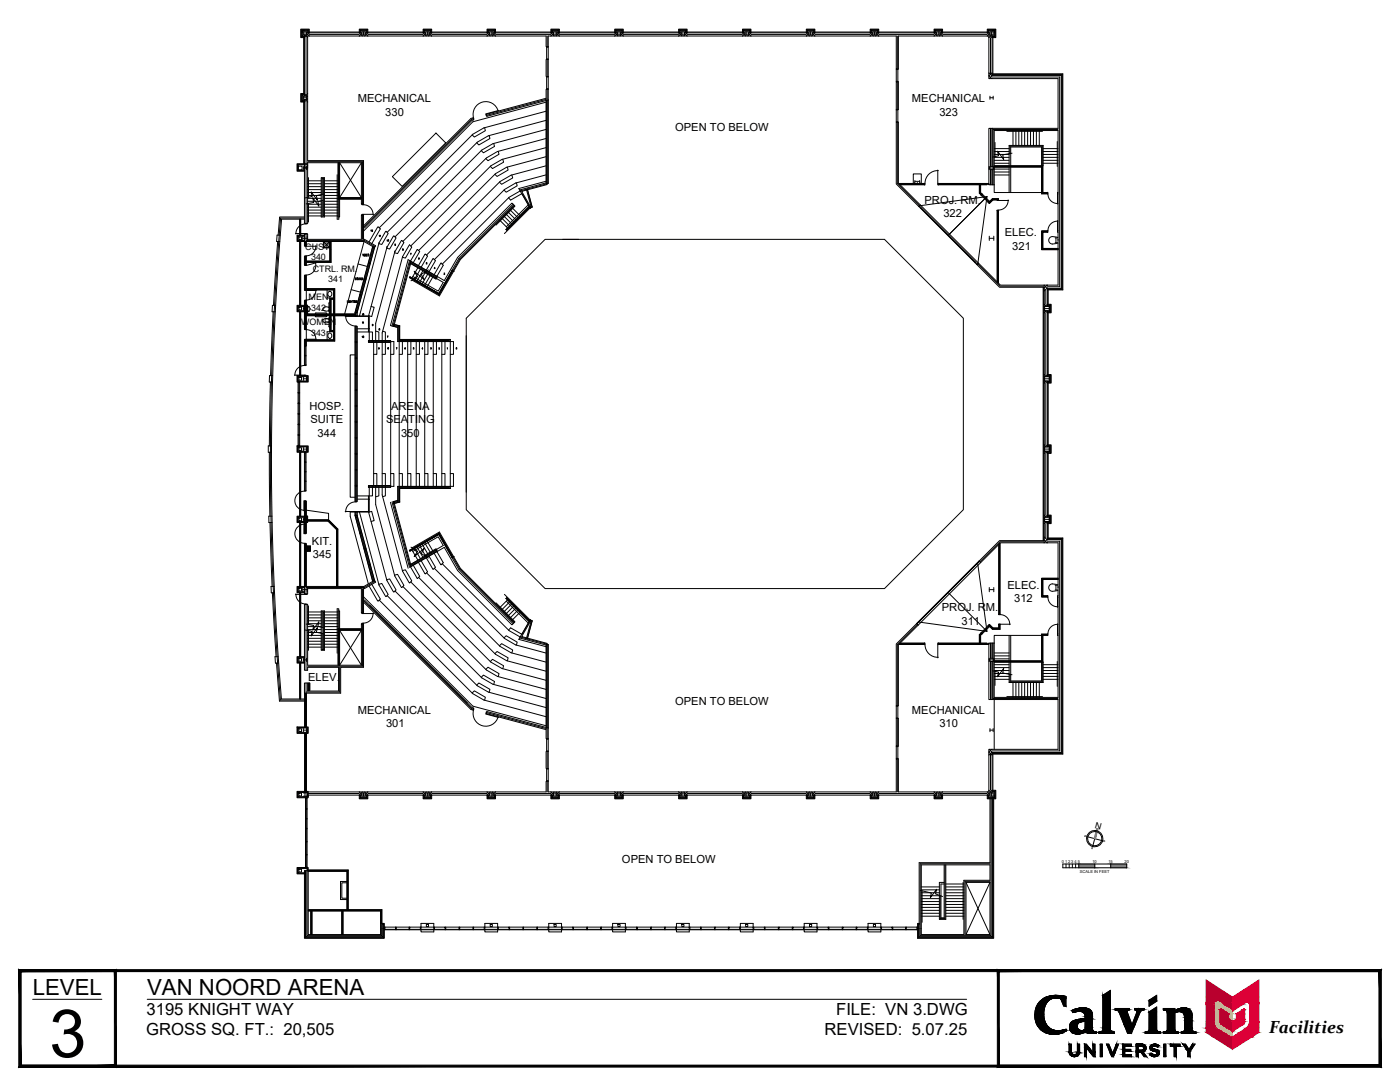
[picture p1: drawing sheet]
<svg xmlns="http://www.w3.org/2000/svg" width="279mm" height="216mm" viewBox="0 0 279 216" stroke-linecap="round" stroke-linejoin="round" font-family="sans-serif">
<defs><g id="words">
<text font-size="13.3" x="9.8" y="210.9">3</text>
<g font-size="4.4">
<text x="6.5" y="198.5">LEVEL</text>
<text x="29.4" y="198.5">VAN NOORD ARENA</text>
</g>
<text font-size="3.5" x="253.3" y="206.2">Facilities</text>
<g font-size="3.3">
<text x="29.2" y="202.5">3195 KNIGHT WAY</text>
<text x="166.9" y="202.5">FILE: VN 3.DWG</text>
<text x="29.2" y="206.6">GROSS SQ. FT.: 20,505</text>
<text x="164.6" y="206.6">REVISED: 5.07.25</text>
</g>
<g font-size="3.1">
<text x="76.2" y="49.4">10</text>
<text x="79.4" y="51.2">8</text>
<text x="82.5" y="52.9">6</text>
<text x="71.3" y="64.2">10</text>
<text x="79.7" y="70.9">6</text>
<text x="88.2" y="70.9">1</text>
</g>
<g font-size="2.6">
<text x="74.8" y="48.3">11</text>
<text x="71.3" y="65.6">11</text>
<text x="71.3" y="68.4">10</text>
<text x="76.6" y="68.4">7</text>
</g>
<g font-size="2.2">
<text x="71.4" y="20.4">MECHANICAL</text>
<text x="76.9" y="23.1">330</text>
<text x="182" y="20.4">MECHANICAL</text>
<text x="187.5" y="23.1">323</text>
<text x="134.7" y="26.2">OPEN TO BELOW</text>
<text x="184.5" y="40.7">PROJ. RM.</text>
<text x="188.3" y="43.3">322</text>
<text x="200.5" y="47.2">ELEC.</text>
<text x="202" y="49.8">321</text>
<text x="61.8" y="81.8">HOSP.</text>
<text x="78.1" y="81.8">ARENA</text>
<text x="62" y="84.5">SUITE</text>
<text x="63.4" y="87.1">344</text>
<text x="77" y="84.5">SEATING</text>
<text x="80" y="87.1">350</text>
<text x="62.3" y="108.7">KIT.</text>
<text x="62.4" y="111.3">345</text>
<text x="201.1" y="117.5">ELEC.</text>
<text x="188" y="122">PROJ. RM.</text>
<text x="191.9" y="124.7">311</text>
<text x="202.4" y="120.2">312</text>
<text x="61.5" y="135.9">ELEV.</text>
<text x="71.4" y="142.5">MECHANICAL</text>
<text x="134.7" y="140.6">OPEN TO BELOW</text>
<text x="182" y="142.5">MECHANICAL</text>
<text x="77" y="145.1">301</text>
<text x="187.5" y="145.1">310</text>
<text x="124.1" y="172.2">OPEN TO BELOW</text>
</g>
<g font-size="1.8">
<text x="60.9" y="49.8">CUST.</text>
<text x="62.1" y="51.9">340</text>
<text x="61.6" y="59.8">MEN</text>
<text x="62.4" y="54.2">CTRL. RM.</text>
<text x="65.5" y="56.3">341</text>
<text x="60.1" y="64.9">WOMEN</text>
<text x="62.1" y="62">342</text>
<text x="62.1" y="67.1">343</text>
<text x="218.4" y="165.2" transform="rotate(15 218.4 165.2)">N</text>
</g>
<g font-size=".8">
<text x="211.9" y="172.3">0</text>
<text x="212.6" y="172.3">1</text>
<text x="213.2" y="172.3">2</text>
<text x="213.8" y="172.3">3</text>
<text x="214.5" y="172.3">4</text>
<text x="215.1" y="172.3">5</text>
<text x="218" y="172.3">10</text>
<text x="221.2" y="172.3">15</text>
<text x="224.4" y="172.3">20</text>
<text x="215.5" y="174.1">SCALE IN FEET</text>
</g>
</g></defs>
<!-- layer: 0 -->
<g fill="none" stroke="#000" stroke-width=".2">
<path d="M212.1 172.4h12.8v.8h-12.8zM212.7 172.4v.8M213.4 172.4v.8M214 172.4v.8M214.7 172.4v.8M215.3 172.4v.8M216.9 166.9l3.1 .9M218.5 167.3l-.4 1.6M218.5 172.4v.8M221.7 172.4v.8"/>
<circle cx="218.5" cy="167.3" r="1.62"/>
<circle cx="218.5" cy="167.3" r="1.41"/>
</g>
<g fill="#808080" stroke="#808080" stroke-width=".2">
<path d="M218.9 165.3l-.5 2 .2 .1zM218.9 165.3l.2 .1-.5 2z"/>
<path d="M220.1 167.7l.4 .2zM220 167.8l.5 .1z"/>
<path d="M218 168.9v.4zM218 168.9l-.1 .4z"/>
<path d="M216.5 166.8l.4 .2zM216.5 166.8l.4 .1z"/>
<path d="M221.7 172.4l3.2 .8v-.8zM221.7 172.4l3.2 .8h-3.2z"/>
<path d="M215.3 172.4l3.2 .8v-.8zM215.3 172.4l3.2 .8h-3.2z"/>
</g>
<!-- layer: ZOB15-0677 - A-Acc -->
<g fill="none" stroke="#000" stroke-width=".2">
<path d="M199 39.9v.1h.3v-.1M201.2 39.9a1.91 1.91 0 0 1-1.9 2M209 38.4h.1v.3h-.1M209.1 38.7a1.91 1.91 0 0 0 2.1 1.9M211.1 38.7v2M211.2 38.4h-.1v.3h.1M59 46.6h2M61 44.7a1.91 1.91 0 0 0-1.9 2M61 46.7v-.1h.3v.1M61 44.6v.1h.3v-.1M72.2 42.9v-.1h.3v.1M72.2 40.8v.1h.3v-.1"/>
<path d="M72.5 40.9a1.91 1.91 0 0 1 2 2M72.5 42.8h2.1M199 42v-.1h.3v.1M199.3 40h2M209 46h.1v.4h-.1M211.1 44v2M211.2 44.1a1.91 1.91 0 0 0-2.1 1.9M211.2 46h-.1v.4h.1M58.7 74.8h2.1M60.8 72.9a1.91 1.91 0 0 0-2 2M60.8 75v-.2h.3v.2M60.8 72.8v.1h.3v-.1"/>
<path d="M62.9 62.6l.1-.2 2.1 .1 .1 .1M62.9 63l.1 .2h2.1l.1-.2M65.8 62.6h.1M65.8 60.4l-.2 .1v1.7l.2 .1M65.8 63h.1M65.8 63.4l-.2 .1v1.7l.2 .1M59 118.6h2M59.1 118.5a1.91 1.91 0 0 0 1.9 2M61 118.5v.1h.3v-.1M209 118.9h.1v.3h-.1M209.1 119.2a1.91 1.91 0 0 0 2.1 1.9M211.1 119.2v2"/>
<path d="M211.2 118.9h-.1v.3h.1M61 120.6v-.1h.3v.1M72.2 122.3v.1h.3v-.1M72.2 124.4v-.1h.3v.1M72.5 122.4h2.1M74.5 122.3a1.91 1.91 0 0 1-2 2M199.3 124.7v-.1h.3v.1M199.3 122.5v.2h.3v-.2M199.6 122.6a1.91 1.91 0 0 1 1.9 2.1M199.6 124.6h2M209 126.5h.1v.3h-.1M211.1 124.5v2"/>
<path d="M211.2 124.6a1.91 1.91 0 0 0-2.1 1.9M211.2 126.5h-.1v.3h.1M61 167.9h.3v.1h-.3z"/>
</g>
<!-- layer: ZOB35-0677 - A-Walls -->
<g fill="none" stroke="#000" stroke-width=".2">
<path d="M60.2 6.2v.2M60.3 6.6v-.5h1.1v.5M60.4 6h.3M60.5 6.3v.7M60.5 19.2h.7M60.5 19.8h.7M60.6 7.5v11.2M60.8 6.1h-.5v1.1h.5M60.8 19.8v24.8h.6v-12.1h10.7v8.3h.4v-8.8h-11.1v-24.8h47.6v2.1h.4v-2.1h69.5v6.6h.4v-6.6h18v8.5h13.9v9.9h-13.2M60.8 19h-.5v1h.5M60.8 18.7h-.8v1.7h.8M60.8 18.9h-.6v1.3h.6"/>
<path d="M60.8 7v12.2M61.2 6.6h11M61.2 6.3v.7M61.5 6.6v-.6h-1.3v1.3h.6M61.7 6.6v-.8h-1.7v1.7h.8M61.7 6.4h10M71.7 6.6v-.8h1.7v.8M71.9 6.6v-.6h1.3v.6M72 6.6v-.5h1.1v.5M72.2 6.3v.7M72.9 6.6h12.1M72.9 6.3v.7"/>
<path d="M73.4 6.4h11M84.4 6.6v-.8h1.7v.8M84.7 6.6v-.6h1.2v.6M84.8 6.6v-.5h1v.5M85 6.3v.7M85.6 6.6h12.1M85.6 6.3v.7M86.1 6.4h11.1M97.2 6.6v-.8h1.7v.8M97.4 6.6v-.6h1.3v.6M97.5 6.6v-.5h1.1v.5M97.7 6.3v.7"/>
<path d="M98.4 6.6h12.1M98.4 6.3v.7M98.9 6.4h11M109 11.9h.4v3.4h-.4zM109.9 6.6v-.8h1.7v.8M110.2 6.6v-.6h1.2v.6M110.3 6.6v-.5h1v.5M110.5 6.3v.7M111.1 6.6h12.1M111.1 6.3v.7M111.6 6.4h11.1M122.7 6.6v-.8h1.7v.8"/>
<path d="M122.9 6.6v-.6h1.3v.6M123 6.6v-.5h1.1v.5M123.2 6.3v.7M123.9 6.6h12.1M123.9 6.3v.7M124.4 6.4h11M135.4 6.6v-.8h1.7v.8M135.6 6.6v-.6h1.3v.6M135.8 6.6v-.5h1v.5M136 6.3v.7M136.6 6.6h12.1M136.6 6.3v.7"/>
<path d="M137.1 6.4h11.1M148.2 6.6v-.8h1.7v.8M148.4 6.6v-.6h1.3v.6M148.5 6.6v-.5h1.1v.5M148.7 6.3v.7M149.3 6.6h12.1M149.3 6.3v.7M149.9 6.4h11M160.9 6.6v-.8h1.7v.8M161.1 6.6v-.6h1.3v.6M161.2 6.6v-.5h1.1v.5M161.4 6.3v.7"/>
<path d="M162.1 6.6h12.1M162.1 6.3v.7M162.6 6.4h11.1M173.7 6.6v-.8h1.7v.8M173.9 6.6v-.6h1.3v.6M174 6.6v-.5h1v.5M174.2 6.3v.7M174.8 6.6h12.1M174.8 6.3v.7M175.4 6.4h11M178.9 16.3h.4v5.5h-.4zM186.4 6.6v-.8h1.7v.8"/>
<path d="M186.6 6.6v-.6h1.3v.6M186.7 6.6v-.5h1.1v.5M186.9 6.3v.7M187.6 6.6h10M187.6 6.3v.7M188.1 6.4h8.9M197 6.6v-.8h1.7v1.7h-.7M197.2 6.6v-.6h1.3v1.3h-.5M197.3 6.6v-.5h1.1v.5M197.6 6.3v.7M198 6.1h.4v1.1h-.4M198 7v8h13.8v42.5h-2.8v3.7"/>
<path d="M198 14.9h13.9v42.7h-2.9M198 14.7h14.1v43.1h-3.1M198.1 6h.2M198.2 7.5v7.2M198.2 6.3v.7M198.5 6.2v.2M60.6 20.4v12.3M60.8 32.9h-1.3v1.1h1.3M60.8 32.7h-1.5v1.5h1.5M67.5 32.5v7.2h4.6M67.6 32.5v7.1h4.5M67.8 32.5v6.9h4.3"/>
<path d="M97.1 22.8l11.9-3.2v-1.8h.4v2.1l-12.2 3.3zM178.9 24.4h.4v12.1l4.4 4.4-.3 .3-4.5-4.5zM179.4 36.6h5.1v.3h-4.9M179.5 36.7h5M187.3 36.7h10M195.4 36.9v1.7l.4 .3 .2-.2-.3-.3v-1.5M195.6 36.7v1.8l.3 .3M197.3 36.6h-10v.3h9.7M197.6 33.2h.6M197.6 33.8h.6M198 25.6h-.7v11.3h.7v-3.1v3.1h.4v-10.9h12.8v30.9h-11.5l-4.4-4.4-.3 .3 4.5 4.5h8.9v50.6h-8.9l-4.1 4.1 .3 .3 4-4h11.5v30.9h-12.8v-10.9h-.4v3v-3h-.7v11.3h.7M198 25.6v7.6"/>
<path d="M198.1 39.6h1.2v.3h-1.1l-.7 .7-.2-.2zM198.4 33.1h9.7v5.3h.9v.3h-1.1v-5.4h-9.5M198.4 33.2h9.6v5.3h1M199.3 39.8h-1.2l-.7 .7M60.8 46.7h.6v1.1h10.7v-4.9h.4v4.9l2.5 1.2-.2 .4-2.2-1.2h-11.8zM60.8 46.9h-1.5v1.3h1.5v-.2h-1.3v-.9h1.3M60.8 48.2v.8h.3v-.8M60.9 57.7h5.8v4.9M60.9 48.2v.8M60.9 51.2v1.7M60.9 55v2.6M60.9 60v5.7"/>
<path d="M61 57.6h5.8v5h4.1M61.1 57.6v-2.6h-.3v2.9h5.7v1.6h-.7v3.1h-4.4v-1.7h-.3v1.7M65.8 48.2v3.9h-4.7v-.9h-.3v1.7h.3v-.5h5v-4.2M65.9 48.2v4h-4.8M66.1 59.7h.4v2.9h-.4zM66.5 59.6h-.6v3M72.5 45.1l21.5-21.5 .4-.1 .1 .4-.3 .1-21.5 21.5M199 56.2v-14.2h.3v14.5M199.1 42v14.4M208.2 57.3v50.6M208.3 57.3v50.6M209 46.2h-1v3.5h3.2"/>
<path d="M209.2 57.8v2.9M211.2 49.6h-3.1v-3.3h.9v-.2h-1.1v3.7h3.3M59.3 75h2.2v1.2h-2.2zM59.5 75.2h1.8v.8h-1.8zM60.8 60.9h-1.5v1.3h1.5v-.2h-1.3v-.8h1.3M60.9 68v1M61.1 61.6v-1.6h-.3v5.7h.3v-2.7h4.7v3.2h.7v1.6h-5.7v1.2h.3v-.9M61.1 62.8h9.8M61.3 60.9v1.7M65.9 63v3.1h.6M66.1 63h.4v2.9h-.4zM66.7 63v4.9h-5.8"/>
<path d="M70.9 63h-4.1v5.1h-5.8M208.4 61.2h1M208.4 62h1M208.4 75.2h1M208.4 76h1M209 61h.5v1.1h-.5M209 60.7h.8v1.7h-.8M209 60.9h.6v1.3h-.6M209 75.1h.5v1h-.5M209 74.7h.8v1.7h-.8M209 75h.6v1.2h-.6M209 62v13.2"/>
<path d="M209 76v13.2M209.2 62.4v12.3M209.2 76.4v12.4M59.3 89h2.2v1.2h-2.2zM59.5 89.2h1.8v.8h-1.8zM208.4 89.2h1M208.4 90h1M209 89.1h.5v1h-.5M209 88.8h.8v1.7h-.8M209 89h.6v1.2h-.6M209 90v13.2M209.2 90.5v12.3"/>
<path d="M60.8 103h-1.5v1.3h1.5v-.2h-1.3v-.9h1.3M60.8 100h.3v6.4h-.3zM60.9 100v6.4M60.9 108.5v8.5M61.1 117v-8.5h-.3v10h.6v-1.1h10.7v4.9h.4v-4.9l2.5-1.2-.2-.4-2.2 1.2h-13.3v1.3h1.5v-.2h-1.3v-.9h1.3M61.3 103v1.3M61.4 103.8h4.1l1.8 1.8v11.4M67.2 117v-11.3l-1.7-1.7h-4.1v.3h-.3v-1.3h.3v.7h4.2l1.8 1.9v11.4M72.7 119.7l21.5 21.5 .3 .1-.1 .4-.4-.1-21.5-21.5M199.5 108.5v14.1M199.6 108.4v14.2h-.3v-14M208.4 103.2h1"/>
<path d="M208.4 104.1h1M209 103.1h.5v1.1h-.5M209 102.8h.8v1.7h-.8M209 103h.6v1.3h-.6M209 104.1v3.6h2.8v42.5h-13.8v8M209 107.6h2.9v42.7h-13.9M209 107.3h3.1v43.2h-14.1M209.2 104.5v2.8M211.2 115.4h-3.3v3.7h1.1v-.2h-.9v-3.3h3.1M211.2 115.5h-3.2v3.5h1M60.8 120.6h.6v12.1h10.7v-8.3h.4v8.8h-4.5v5.1h-7.2v-2h.6v1.6h6.2v-4.7h-6.2v.5h-.6zM60.8 131.2h-1.3v.9h1.3"/>
<path d="M60.8 131h-1.5v1.3h1.5M60.8 138.3v6.8M61 138.3v6.8M61.2 138.3v6.8M72.1 125.8h-4.3v6.9M72.1 125.6h-4.5v7.1M72.1 125.5h-4.6v7.2M178.9 128.5l4-4.1 .4 .3-4 4v12.1h-.4zM179.5 128.5h5M179.6 128.3h4.9v.3h-5.1M187.3 128.5h10M195.9 126.4l-.3 .3v1.8"/>
<path d="M197 128.3h-1.3v-1.5l.3-.3-.2-.2-.4 .4v1.6h-8.1v.3h10M197.3 124.8l.2-.2 .7 .7h1.1v-.7h.3v1h-1.5zM197.6 131.3h.6M197.6 132h.6M198 139.6h13.2v9.9h-13.9v8.5h-18v-6.6h-.4v6.6h-69.5v-2.1h-.4v2.1h-47.5M198 132v7.6M198.4 131.9h9.5v-5.4h1.1v.3h-.9v5.3h-9.7M199.5 124.6v.8h-1.4l-.7-.7M209 126.7h-1v5.3h-9.6M59.3 145.1h2.2v1.2h-2.2zM59.5 145.3h1.8v.8h-1.8zM60.8 158.1h-1.3v.9h1.8v-.3"/>
<path d="M60.8 158.1v-.2h-1.5v1.3h2.2v-.5h-.2M60.8 158.1h.5v.6M60.8 158.1v-.2h.7v.8h-.2M60.8 146.3v11.6M61 146.3v11.6M61.2 146.3v11.6M61.5 158.8v.2M61.5 158.7h10.7M71.7 158.7v.7h1.7v-.7M71.9 158.7v.5h1.3v-.5M72 158.7v.4h1.1v-.4M72.2 158.2v.7"/>
<path d="M72.9 158.2v.7M72.9 158.7h12.1M84.4 158.7v.7h1.7v-.7M84.7 158.7v.5h1.2v-.5M84.8 158.7v.4h1v-.4M85 158.2v.7M85.6 158.2v.7M85.6 158.7h12.1M97.2 142l12.2 3.3v2.1h-.4v-1.8l-11.9-3.2zM97.2 158.7v.7h1.7v-.7M97.4 158.7v.5h1.3v-.5M97.5 158.7v.4h1.1v-.4"/>
<path d="M97.7 158.2v.7M98.4 158.2v.7M98.4 158.7h12.1M109 149.9h.4v3.4h-.4zM109.9 158.7v.7h1.7v-.7M110.2 158.7v.5h1.2v-.5M110.3 158.7v.4h1v-.4M110.5 158.2v.7M111.1 158.2v.7M111.1 158.7h12.1M122.7 158.7v.7h1.7v-.7M122.9 158.7v.5h1.3v-.5"/>
<path d="M123 158.7v.4h1.1v-.4M123.2 158.2v.7M123.9 158.2v.7M123.9 158.7h12.1M135.4 158.7v.7h1.7v-.7M135.6 158.7v.5h1.3v-.5M135.8 158.7v.4h1v-.4M136 158.2v.7M136.6 158.2v.7M136.6 158.7h12.1M148.2 158.7v.7h1.7v-.7M148.4 158.7v.5h1.3v-.5"/>
<path d="M148.5 158.7v.4h1.1v-.4M148.7 158.2v.7M149.3 158.2v.7M149.3 158.7h12.1M160.9 158.7v.7h1.7v-.7M161.1 158.7v.5h1.3v-.5M161.2 158.7v.4h1.1v-.4M161.4 158.2v.7M162.1 158.2v.7M162.1 158.7h12.1M173.7 158.7v.7h1.7v-.7M173.9 158.7v.5h1.3v-.5"/>
<path d="M174 158.7v.4h1v-.4M174.2 158.2v.7M174.8 158.2v.7M174.8 158.7h12.1M178.9 143.4h.4v5.5h-.4zM186.4 158.7v.7h1.7v-.7M186.6 158.7v.5h1.3v-.5M186.7 158.7v.4h1.1v-.4M186.9 158.2v.7M187.6 158.2v.7M187.6 158.7h10M197.3 158.7v.4h1.1v-.4"/>
<path d="M197.6 159.4v12.7h-14.2v14.8h14.6v-27.5M197.6 158.2v.7M198 158h.4v1.1h-.4M198 157.7h.7v1.7h-1.7v-.7M198 157.9h.5v1.3h-1.3v-.5M198.1 159.4v27.6h-14.8v-1.7M198.1 159.2h.2M198.2 150.5v7.2M198.2 158.2v.7M198.3 159.4v27.8h-15.2v-1.9M198.5 158.8v.2M59.3 173.1h2.2v.6h-.2v-.4h-1.8v.9h1.3v.2h-1.5z"/>
<path d="M61 173.7v13.3h15.5v-1.7M61.1 173.7v13.2h15.3v-2.6M61.5 173.7h-.7v13.5h15.9v-1.9M61.5 173.7v12.8h14.4v-2.2h.5M61.5 173.6h8v7.9h6.7v2.8h-.3v-2.5h-7.4v4.7M61.5 173.9h7.7v7.6h-7.7M61.5 173.7h7.9v7.8M183.9 172.6h13.7v3.1h-5.2v10.8h-8.5zM192.8 176.1h4.8v10.4h-4.8zM61.5 181.8h.5v4.7M61.5 181.7h14.6v2.6M62.1 181.8v4.7"/>
<path d="M62.3 186.5v-4.7h5.9v4.7M68.3 181.8v4.7M76.4 184.3h.3v1M76.4 184.3l.1 1h.2M84 185.5v.4h2.6v-.4M84 185v-.7h2.6v.7M96.8 185.5v.4h2.5v-.4M96.8 185v-.7h2.5v.7M109.5 185.5v.4h2.6v-.4M109.5 185v-.7h2.6v.7M122.3 185.5v.4h2.5v-.4M122.3 185v-.7h2.5v.7"/>
<path d="M135 185.5v.4h2.6v-.4M135 185v-.7h2.6v.7M147.8 185.5v.4h2.5v-.4M147.8 185v-.7h2.5v.7M160.5 185.5v.4h2.5v-.4M160.5 185v-.7h2.5v.7M173.2 185.5v.4h2.6v-.4M173.2 185v-.7h2.6v.7M183.1 184.3h.3l-.1 1h-.2z"/>
</g>
<!-- layer: ZOB35-0677 - A-Acc -->
<g fill="none" stroke="#000" stroke-width=".2">
<path d="M109.1 9.4v2.4M109.1 15.4v2.3M109.2 20v16.8l-5.1 1.4 1.8 3.1-5.2 5.3M109.4 19.9v16.7h-.4M109.4 9.4v2.4M109.4 15.4v2.3M109.4 19.9v16.7M178.9 13.9v2.3M179.2 13.9v2.3M61.4 36.7h2.7M61.4 37.2h2.7M61.4 37.8h2.7"/>
<path d="M61.4 38.4h2.7M61.4 39h2.7M61.4 39.6h2.7M61.4 36.1h2.7M61.6 35.4v4M64.1 39.9v3.4h.6v-7.9h-.6v4.6M64.3 38.8v-3.2h.3v7.5h-.3v-2.9M64.4 35.8v7.2M64.7 36.7h2.8M64.7 37.2h2.8M64.7 37.8h2.8M64.7 38.4h2.8"/>
<path d="M64.7 39h2.8M64.7 39.6h2.8M64.7 36.1h2.8M67.3 34.9v8.8h.3v-4.4M67.5 39.7v3.6h.3v-3.6M94.4 23.5h.1l.1 .3h-.1M96.7 25.5l.2 .6-2.2 1.2-.5-.4M97.1 22.8v.3M97.6 27.1l.2 .5-2.2 1.3-.5-.4M98.5 28.6l.2 .6-2.2 1.3-.5-.4M99.4 22.2a2.55 2.55 0 0 0-3.1-1.8 2.55 2.55 0 0 0-1.8 3.1M99.4 30.2l.2 .6-2.2 1.3-.4-.5"/>
<path d="M99.5 22l-2.6 .7M100.3 31.8l.2 .6-2.2 1.2-.4-.4M101.3 33.3l.1 .6-2.2 1.3-.4-.4M101.5 39.5l.4 .4 2.3-1.3 1.6 2.9M102.2 34.9l.1 .6-2.2 1.3-.4-.5M103.1 36.5l.1 .6-2.2 1.3-.4-.5M105.1 37.8l.8 3.5M105.2 37.7l1 3.6M105.3 37.7l-1.5 .4 2 3.5M105.3 37.7l.9 3.6M109 33.1l-7 1.9-2.2 1.2-14.7 14.7M109 31.3l-7.9 2.1-2.2 1.3-15.4 15.3"/>
<path d="M109 29.5l-8.8 2.3-2.2 1.3-16 16M109 27.6l-9.7 2.6-2.2 1.3-16.7 16.7M109 25.8l-10.6 2.9-2.2 1.2-17.4 17.4M109 24l-11.5 3.1-2.2 1.3-18 18M109 22.2l-12.4 3.3-2.2 1.3-18.7 18.7M109 34.9l-6.1 1.6-2.2 1.3-14 14M109 20.4l-14.6 3.9-21.9 21.8M109 36.2l-5.5 1.4 .3 .5-2.2 1.3-13.3 13.3M109 20v16.7l-3.7 1M109 36.5l-5.3 1.4M109 20v16.6M109.4 36.6h-.4"/>
<path d="M178.9 21.9v2.4M179.2 21.9v2.4M195.8 39l1.4 1.3M196 38.9l1.3 1.3M196.1 38.8l1.3 1.3M198.4 36.9v1.5h9.5M198.4 29.7h3M198.4 30.2h3M198.4 31.4h3M198.4 32h3M198.4 32.6h3M198.4 30.8h3"/>
<path d="M198.4 33.7h3M198.4 34.3h3M198.4 34.9h3M198.4 33.2h3M198.6 28.4v2.8M198.6 33.3h2.8M200.9 26.2h7.2M201.5 30.6v-1.4h6.5v3.9M202.2 26v3M202.7 26v3M203.3 26v3M203.9 26v3"/>
<path d="M204.5 26v3M205.1 26v3M205.7 26v3M206.2 26v3M206.8 26v3M207.4 26v3M207.9 33.1v-3.8h-6.2v9.1M208.2 33.1v-4.1h-6.8v9.4M208.2 29.7h3M208.2 30.2h3M208.2 31.4h3M208.2 32h3"/>
<path d="M208.2 32.6h3M208.2 30.8h3M211 28.2v5M55.4 48.2l-.8 12.7M55.9 46.9h-.6l-.1 1.3h.6M59.8 43.7v3.2M59.8 48.2v12.7M59.9 43.7v3.2M59.9 48.2v12.7M60 43.7v3.2M60 48.2v12.7M60.8 43.3h-5l-.3 3.6"/>
<path d="M60.8 43.7h-4.6a572.4 572.4 0 0 0 0 95.8h4.6M60.8 43.5h-4.8a574.4 574.4 0 0 0 0 96.2h4.8M60.8 57.9v.1h.3v-.1M60.8 60v-.1h.3v.1M60.8 49v.1h.3v-.1M60.8 51.2v-.1h.3v.1M61.1 58h2.1M61.1 49.1h2.1M61.4 40.2h2.7M61.4 40.8h2.7M61.4 41.3h2.7M61.4 41.9h2.7"/>
<path d="M61.4 42.5h2.7M61.4 43.1h2.7M61.6 40.6v3.7M63 57.9a1.91 1.91 0 0 1-1.9 2M63 49a1.91 1.91 0 0 1-1.9 2M64.7 40.2h2.8M64.7 40.8h2.8M64.7 41.3h2.8M64.7 41.9h2.8M64.7 42.5h2.8M64.7 43.1h2.8M65.3 57.9v1.6h.5"/>
<path d="M70.1 57.8l1.8 .5M71.5 52.7l1.8 .5M71.9 58.8l.3 .1-.1 .1zM72 58.9l-.8 3.1M72.1 59l-.8 3M72.7 48.2l-3.9 14.4M72.7 55.8l-.8 3M72.7 55.6h.3v.3l-.3-.1zM72.8 55.8l-.8 3.1M73 55.9l-.8 3M73.5 52.5l-.8 3.1M73.6 52.4l.2 .2-.3-.1z"/>
<path d="M73.7 52.6l-.8 3M73.8 52.6l-.8 3M74.4 49.4l-.8 3M74.4 49.2l-3.5 13.1M74.4 49.2v.2h.3M74.5 49.4l-.8 3.1M74.7 49.5l-.8 3M74.8 49.4l-3.5 13M75.6 48.5l-3.9 14.5M75.9 45.7l-.4-.5-.2 .1-1.7 3M77.2 49.4l-3.6 13.6M78.8 50.3l-3.8 14.2v3.7"/>
<path d="M80.3 51.2l-4 15.2M81.4 51.8l-3.5 13.2 1.5 .3v2.8M81.7 55.4l5.9 3.3M81.7 52l-3.5 13M81.8 55.4v-.2l-.1 .2 5.9 3.3M81.8 55.2l5.8 3.4-5.8-3.3M81.9 52.5l5.1 2.9M81.9 52.1l5.3 3M82 52.2l5.1 2.9M82.4 55.2l5.1 2.9 1-1.8-6.7-3.8-3.3 12.2 1.3 .3M83.4 53.4l-1.2 2.1M83.9 53.7l-1.2 2"/>
<path d="M84.4 54l-1.2 2M84.7 54.4l2.3 1.3 .2-.3-5.2-3-3.4 12.5 1 .3v2.7h10.1M84.9 54.3l-1.2 2M85.1 53.9l1.4-2.3 .4 .4-1.3 2.2M85.4 54.6l-1.1 2M85.5 53.9l-1.4 .8 .6 1.1-2-1.7 .6 1.1-1.3 .8M85.9 54.9l-1.1 2M86.4 55.2l-1.1 2M86.6 54.8l1.4-2.3 .5 .4-1.3 2.2M87.1 55.1l-.1 .4zM87.2 55.1l1.5 .9 2.6-4.6 10.9-10.9 .4 .4-10.9 10.8-4.1 7.1M90.2 53.9l.2 .1h-.2"/>
<path d="M90.2 53.9l-2.6 4.6M90.2 53.9v.1M90.2 54l-2.6 4.6M90.3 54.1l-2.7 4.6M90.5 54.2l-2.8 4.8-5.5-3.1M99 44.9l3.8-3.8-.1-.1-10.8 10.8-1.3 2.3M99.6 43.8l1.7 1.7M100 43.4l1.7 1.7M100.4 43l1.7 1.7M100.9 42.6l1.6 1.6M101 45.8l.1 .1M101.3 42.2l1.6 1.6"/>
<path d="M101.7 41.8l1.6 1.6M102.1 41.3l1.6 1.7M102.4 40.7l-10.8 10.9-1.4 2.3M105.4 40.9l-4.4 4.4M105.6 41.2l-4.6 4.6M105.7 41.3l-4.6 4.6M105.7 41.4l-4.6 4.5M106.2 41.3l-.4 .3M112.3 47.8h3.2M183.4 41.1l13.6-1.9-7.5 7.5M183.7 40.9l11.6 11.6M183.8 41.6l.1-.1-.4-.4-.1 .1 11.6 11.6 .1-.1-.4-.4-.1 .1"/>
<path d="M183.8 41.6l10.9 10.7zM189.2 47l7.8-7.8-1.9 13.6M210.6 48.4h.5v.2M210.7 47.5v.9M210.9 47.3l-.9-.1a.75 .75 0 0 0-.7 .7 .75 .75 0 0 0 .7 .8l.9-.1M211.1 47.3v.2h-.5M211.2 48h.1M54 76.2l-.2 12.8M54.4 75h-.6l-.1 1.2h.7M54.5 62.2l-.5 12.8M55 60.9h-.6l-.1 1.3h.6M59.5 76.2h.3v.1h-.3z"/>
<path d="M59.5 76.3v2.1h.3v-.1h-.3M59.5 78.4v2.1h.3v-.1h-.3M59.6 76.3v2M59.6 78.4v2M59.8 62.2v12.8M59.8 76.3v2M59.8 78.4v2M59.9 62.2v12.8M60 62.2v12.8M60.8 69h.3v.1h-.3zM60.8 70.9h.3v.1h-.3zM60.8 71v1.8h.3v-1.8"/>
<path d="M60.8 69.1v1.8M60.8 67.8v-.1h.3v.1M60.8 65.7v.1h.3v-.1M60.9 69.1v1.8M60.9 71v1.8M61.1 69.1v1.8M61.1 65.8a1.91 1.91 0 0 1 1.9 2M61.1 67.7h2.1M65.8 66.2h-.5v1.6M70.9 70.8h-1v28.4h1M70.9 65.2h.3v3M70.9 74.5h.3v.2h-.3z"/>
<path d="M70.9 65.2v34.8M70.9 65.2v3M70.9 68.4v3M70.9 71.5v3M70.9 74.7v3.1M70.9 77.9v3M71.1 65.2v3M71.1 68.4v3M71.1 71.5v3M71.1 74.7v3.1M71.1 77.9v3M71.2 65.2l.1 34.8h-.4"/>
<path d="M71.2 68.4v3M71.2 71.5v3M71.2 74.7v3.1M71.2 77.9v3M73.5 67.9h4.5v.4h-4.5zM73.5 68.3h4.5M73.7 68.2h4.9v2.5h-.6M74.6 68.2v28.8M75 66.1l.6 .1v2M75.2 68.2v2.5h-.6M76.3 68.2v30.6l4 15.2M76.9 68.2v2.5h-.6"/>
<path d="M78 68.2v28.8M78.6 64.8l-.1 .3M79.4 68.2h10.5v29.3M79.4 65.3v2.9M79.7 68.2v28.8M79.7 65.1l-1.2-.4-.1 .4 1 .3M79.8 65l-.1 2.8h10.1M79.8 65v2.7M81.4 68.2v28.8M83.1 68.2v28.8M83.7 68.2v2.5h-.6M84.8 68.2v28.8"/>
<path d="M85.4 68.2v2.5h-.6M86.5 68.2v28.8M87.1 68.2v2.5h-.6M88.2 68.2v28.8M89.8 68.1l-10.4 .1M89.9 67.7l-10.2 .1M93 63.5l15.8-15.7h67.7l15.8 15.7v38.2l-15.8 15.7h-67.7l-15.8-15.7zM93 67v31.2M53.8 90.2l.1 12.8M54.2 89h-.7v1.2h.7M59.5 80.5v2.2h.3v-.1h-.3M59.5 82.7v2.1h.3v-.1h-.3"/>
<path d="M59.5 84.8v2.1h.3v-.1h-.3M59.5 86.9v2.1h.3v-.1h-.3M59.6 80.5v2.1M59.6 82.7v2M59.6 84.8v2M59.6 86.9v2M59.8 80.5v2.1M59.8 82.7v2M59.8 84.8v2M59.8 86.9v2M59.8 90.2v12.8M59.9 90.2v12.8"/>
<path d="M60 90.2v12.8M60.8 96.1v1.8h.3v-1.8M60.8 96h.3v.1h-.3zM60.8 94.1h.3v.1h-.3zM60.8 92.2h.3v.1h-.3zM60.8 90.2h.3v.2h-.3zM60.8 90.4v1.8M60.8 92.3v1.8M60.8 94.2v1.8M60.9 90.4v1.8M60.9 92.3v1.8M60.9 94.2v1.8"/>
<path d="M60.9 96.1v1.8M61.1 90.4v1.8M61.1 92.3v1.8M61.1 94.2v1.8M70.9 80.9h.3v.2h-.3zM70.9 84.1h.3v.2h-.3zM70.9 90.7v3.1h.3v-.1h-.3M70.9 90.5h.3v.2h-.3zM70.9 96.8h.3v.2h-.3zM70.9 81.1v3M70.9 84.3v3M70.9 87.4v3.1"/>
<path d="M70.9 93.8v3M70.9 97v3M71.1 81.1v3M71.1 84.3v3M71.1 87.4v3.1M71.1 90.7v3M71.1 93.8v3M71.1 97v3M71.2 81.1v3M71.2 84.3v3M71.2 87.4v3.1M71.2 90.7v3"/>
<path d="M71.2 93.8v3M71.2 97v3M71.3 99.6h2.4M73.5 96.9h4.5v.4h-4.5zM73.5 99v3.1h-2.3M73.5 96.9h4.5M74.3 97v2h-3M74.6 94.5h.6v2.5M75 97v3.7l3.8 14.2 1.4 2.4 .4-.5-1.3-2.2-.6 .2M75.6 97v2l-.6 .1M76.3 94.5h.6v4.5l-.5 .1M78 94.5h.6v2.5h-4.9v5.2"/>
<path d="M79.4 99.9l-1 .2 .1 .4 1.2-.4M79.4 97v2.9M79.4 97l10.4 .1M79.4 97.1v2.8l-1 .2M79.7 94.5h.6v2.5M79.7 97.4l10.2 .1M79.8 97.5v2.7M81.4 94.5h.6v2.5M83.1 94.5h.6v2.5M84.8 94.5h.6v2.5M86.5 94.5h.6v2.5M88.2 94.5h.6v2.5"/>
<path d="M89.7 97.3h-10.1v2.7l-1 .3 3.4 12.5 5.2-3-.2-.3-2.3 1.3M89.8 97.4h-10.1l.1 2.8M89.9 97v.5M89.9 94.5h.6v2.5h-11.1M53.9 104.3l.4 12.7M54.3 103h-.7l.1 1.3h.6M54.4 118.3l.7 12.7M54.7 117h-.6v1.3h.7M59.8 104.3v12.7M59.8 118.3v12.7M59.9 104.3v12.7M59.9 118.3v12.7"/>
<path d="M60 104.3v12.7M60 118.3v12.7M61.1 109.5h.1M61.1 101.8l4.5 .6v1.3M61.1 109h.1zM61.1 109.9h.1zM61.1 109h.8zM61.1 109.9h.8zM61.1 109h.1v.9h-.1zM61.1 109v.9M61.2 109h.7v.9h-.7M61.2 109v.9z"/>
<path d="M61.2 109h.7zM61.2 109.9h.7zM61.2 109v.9M61.2 109.4h.1M61.3 109.5h.1M61.3 109.4h.1M61.3 109.4h-.2l.2 .1M61.3 109.1h.5v.7h-.5zM61.3 109.5h-.1M61.4 109.5h.1M61.3 109.1v.7h.5M61.4 109.4h.1"/>
<path d="M61.3 109.1h.5M61.4 109.4v.1M61.4 109.2v.1M61.4 109.3h.3v.3v-.3zM61.4 109.6h.3zM61.4 109.6v.1M61.5 109.5h.1M61.5 109.4h.1M61.5 109.4v.1M61.6 109.3h.1M61.6 109.6h.1M61.7 109.3v.1"/>
<path d="M61.7 109.5v.1M61.7 109.6l.1 .1M61.7 109.5h.1M61.7 109.6h.1M61.7 109.4h.1M61.8 109.2l-.1 .1M61.8 109.1v.7M61.8 109.1l.1 .8zM61.9 109v.9zM70.9 102.2v.7l3.5 13.1M70.9 102.2h-1v.8l3.6 13.5M71.2 103.2l.8 3"/>
<path d="M71.2 102.2h-.3l.1 1.1M71.2 102.2h2.5M71.2 102.2l.1 1M71.3 103h-.3M71.3 102.2v.6l3.5 13M71.3 103.2l-.3 .1 .8 3M71.3 103.2l.8 3M71.7 102.2l3.9 14.5 1.4 2.4 .5-.5-1.3-2.2-.6 .2M71.8 106.3h.4l-.3 .1zM71.9 106.4l.8 3M72 106.4l.8 3M72.2 106.3l.8 3"/>
<path d="M72.5 119.1l21.9 21.8 14.6 3.9M72.7 109.4l.3-.1v.2l-.3 .1zM72.7 109.6l.8 3.1M72.9 109.6l.8 3M73 109.5l.8 3.1M73.5 112.7l.3-.1 .1 .1-.3 .1zM73.6 102.2l3.6 13.6M73.7 102.2l.5-.2 .5 1.9-.6 .2M73.7 112.7l.8 3.1M73.9 112.7l.8 3M74.2 116.6l1.7 2.9-.4 .5-1.9-3.1M74.7 115.8h-.3v.2"/>
<path d="M75.7 119.8l18.7 18.6 2.2 1.3 12.4 3.3M77.2 115.7l.6-.2 1.2 2.2-.4 .5-1.4-2.4M77.3 118.8l18 18 2.2 1.3 11.5 3.1M77.9 100.2l3.5 13.2M78.2 100.2l3.5 13M78.5 100.1l.1 .3M78.8 117.9l17.4 17.4 2.2 1.2 10.6 2.9M79.8 100.2l-1.3 .3 3.3 12.2M80.3 113.9l.6-.2 1.3 2.2-.5 .4-1.3-2.3M80.4 117l16.7 16.7 2.2 1.3 9.7 2.6M81.8 112.7l.1 .4v-.4M81.8 112.7h.1"/>
<path d="M81.8 109.9l5.8-3.3-5.8 3.4M82 116.1l16 16 2.2 1.3 8.8 2.4M82 109.2l1.3 .8-.6 1.1 2-1.7-.6 1 1.4 .9M82.2 109.7l1.2 2.1M82.2 109.3l5.5-3.1 2.8 4.8M82.7 109.5l1.2 2M83.2 109.2l1.2 2M83.5 115.2l15.4 15.3 2.2 1.3 7.9 2.1M83.7 108.9l1.2 2M84.1 111.9l1.2 2.2-.4 .4-1.4-2.3M84.3 108.6l1.1 2M84.8 108.3l1.1 2"/>
<path d="M85.1 114.3l14.7 14.7 2.2 1.2 7 1.9M85.3 108l1.1 2M85.6 111l1.3 2.2-.4 .4-1.4-2.3M86.7 113.4l14 14 2.2 1.3 6.1 1.6M87 109.8l-5.1 2.9M87 109.7l1.5-.9-1-1.7-5.1 2.9M87 109.7l.2 .4M87 109.7l-5.2 3M87.1 110.1l-5.1 2.9M87.2 110.1l1.3 2.2-.5 .4-1.4-2.3M87.2 110.1l-5.3 3 1.4 2.3 .5-.4-1.3-2.2M87.6 106.7l4 6.9 10.8 10.8"/>
<path d="M87.6 106.6l2.6 4.6M87.6 106.5l-5.9 3.3M87.6 106.5l-5.9 3.3 .1 .2v-.2M87.6 106.5l2.7 4.6M87.6 106.4l4.1 7.1 10.9 10.8-.4 .4-10.9-10.9-2.6-4.6-1.5 .9M88.3 112.5l13.3 13.3 2.2 1.3-.3 .5 5.5 1.4M90.2 111.2h.2zM90.6 111.1l1.3 2.3 10.8 10.8 .1-.1-3.8-3.8M100.7 118.6l5.2 5.3-1.8 3.1 5.1 1.4v16.8M101 119.4l4.6 4.6M101 120l4.4 4.3M101.1 119.3l-.1 .1"/>
<path d="M101.1 119.3l4.6 4.5M101.1 119.3l4.6 4.6M101.3 119.7l-1.7 1.7M189.2 118.2l7.8 7.8M195.1 112.4l1.9 13.6-13.6-1.9M195.4 112l-12.5 12.4zM195.4 112l-12.5 12.4M195.7 112.3l-12.4 12.4M210.6 117.7h.5v.2M210.7 116.8v.9M210.9 116.6l-.9-.1a.75 .75 0 0 0-.7 .7 .75 .75 0 0 0 .7 .8l.9-.1M211.1 116.6v.2h-.5"/>
<path d="M211.2 117.3h.1M55.2 132.3l.6 7.6h5M55.5 131h-.6l.1 1.3h.6M59.8 132.3v7.2M59.9 132.3v7.2M60 132.3v7.2M61.4 128.5h2.7M61.4 128h2.7M61.4 127.4h2.7M61.4 126.8h2.7M61.4 126.2h2.7M61.4 125.6h2.7"/>
<path d="M61.4 125h2.7M61.4 124.4h2.7M61.4 123.9h2.7M61.4 123.3h2.7M61.4 122.7h2.7M61.4 122.1h2.7M61.4 129.1h2.7M61.5 136.3h.1v1.5h-.1zM61.6 120.9v3.7M61.6 125.8v4M61.7 136.3h.1v1.5h-.1zM64.1 125.2v4.6h.6v-7.9h-.6v3.4"/>
<path d="M64.3 125v-2.9h.3v7.5h-.3v-3.2M64.4 122.2v7.2M64.7 128.5h2.8M64.7 128h2.8M64.7 127.4h2.8M64.7 126.8h2.8M64.7 126.2h2.8M64.7 125.6h2.8M64.7 125h2.8M64.7 124.4h2.8M64.7 123.9h2.8M64.7 123.3h2.8"/>
<path d="M64.7 122.7h2.8M64.7 122.1h2.8M64.7 129.1h2.8M67.5 125.5v-3.6h.3v3.6M67.6 125.9v-4.4h-.3v8.8M73.8 120.8l19.5 19.5M94.2 138.3l.5-.5 2.2 1.3-.2 .6M95.1 136.7l.5-.4 2.2 1.3-.2 .6M96 135.1l.5-.4 2.2 1.3-.2 .6M97 133.6l.4-.5 2.2 1.3-.2 .6M97.9 132l.4-.4 2.2 1.2-.2 .6M98.8 130.4l.4-.4 2.2 1.3-.1 .6"/>
<path d="M99.7 128.9l.4-.5 2.2 1.3-.1 .6M100.6 127.3l.4-.4 2.2 1.2-.1 .6M101.7 120.1l-1.7 1.7M102.1 120.5l-1.7 1.7M102.5 121l-1.6 1.6M102.9 121.4l-1.6 1.6M103.3 121.8l-1.6 1.6M103.7 127.3l5.3 1.4M103.7 122.2l-1.6 1.7M105.3 127.5l3.7 1v16.7M105.8 123.7l-2 3.4 1.5 .4M105.8 123.7l.4 .2"/>
<path d="M105.8 123.7l-1.6 2.9-2.3-1.3-.4 .4M105.9 123.9l-.8 3.5M106.2 123.9l-1 3.6M106.2 123.9l-.9 3.6M109 128.6l.4 .1v16.6M109 128.6l.4 .1M109 128.6v16.6M109.4 128.6v16.7M197.2 124.9l-1.4 1.3M197.3 125l-1.3 1.3M197.4 125.1l-1.3 1.3M198.4 139.6v9.9"/>
<path d="M198.4 135.6h3M198.4 135h3M198.4 134.4h3M198.4 133.8h3M198.4 133.2h3M198.4 132.6h3M198.4 131.5h3M198.4 130.9h3M198.4 130.3h3M198.4 132h3M198.6 131.9h2.8M198.6 134v2.8"/>
<path d="M200.9 139h7.2M201.4 126.8v9.4h6.8l-.1-4.1M201.7 126.8v9.1h6.2v-3.8M202.2 136.2v3M202.7 136.2v3M203.3 136.2v3M203.9 136.2v3M204.5 136.2v3M205.1 136.2v3M205.7 136.2v3M206.2 136.2v3M206.8 136.2v3"/>
<path d="M207.4 136.2v3M207.9 126.8h-9.5v1.5M208 132.1v3.9h-6.5v-1.4M208.2 135.6h3M208.2 135h3M208.2 134.4h3M208.2 133.8h3M208.2 133.2h3M208.2 132.6h3M211 132v5M61 159.3v2.1M61.1 159.3v2.1"/>
<path d="M61.3 159.3v2.1M94.5 141.4h.1l-.1 .3h-.1M94.5 141.7a2.55 2.55 0 0 0 1.8 3.1 2.55 2.55 0 0 0 3.1-1.8M96.9 142.5l2.6 .7M97.1 142.1h-.1l.1 .3M109.1 147.5v2.3M109.1 153.4v2.4M109.4 147.5v2.3M109.4 153.4v2.4M178.9 140.9v2.4M178.9 149v2.3M179.2 140.9v2.4"/>
<path d="M179.2 149v2.3M61 170.5h.3v.1h-.3zM61 161.4h.3v.1h-.3zM61 161.5v1.8M61 163.4v1.9M61 165.4v2.5M61 168v2.5M61 170.6v2.4M61.1 161.5v1.8M61.1 163.4v1.9M61.1 165.4v2.5M61.1 168v2.5"/>
<path d="M61.1 170.6v2.4M61.3 161.5v1.8M61.3 163.4v1.9M61.3 165.4v2.5M61.3 168v2.5M61.3 170.6v2.4M69.2 175.9h-1.2v3.6h1.2M69.2 176.1h-1v3.1h1M183.9 179.9h3.6M183.9 178.1h1.7M183.9 177.6h3.6M183.9 177h3.6"/>
<path d="M183.9 179.3h3.6M183.9 178.7h3.6M184 177.7v6.3M185.7 178.1h1.8M188.4 172.6v10.5h-.6v-6.7h.6M188.6 172.6v10.7h-1v-4.6M188.8 179.9h3.6M188.8 178.1h3.6M188.8 177.6h3.6M188.8 177h3.6M188.8 176.4h3.6M188.8 179.3h3.6"/>
<path d="M188.8 178.7h3.6M188.8 172.6v10.9h-1.3v-7.4h.9M192.2 176.1v7.4M192.8 176.1l4.8 10.4M197.6 176.1l-4.8 10.4M76.7 185.5h.1M76.7 185h.1M76.8 185h2.3v.5h-.1v-.5M76.8 185v.5h2.2M76.8 185.4h2.2M79.1 185.4h2.5M79.1 185.5h2.5"/>
<path d="M79.1 185h2.5M81.8 185v.5h-.2v-.5h2.3M81.8 185.4h2.1M83.9 185v.5h-2.1M83.9 185.5h.1M83.9 185h.1M84 185h2.6v.5h-2.6M84 185.4h2.6M84 185v.5M86.6 185.5h.1M86.6 185h.1M86.7 185h2.3v.5h-.2v-.5"/>
<path d="M86.7 185v.5h2.1M86.7 185.4h2.1M89 185.4h2.6M89 185.5h2.6M89 185h2.6M91.7 185h-.1v.5h.1v-.5h2.7M91.7 185.4h2.7M91.7 185.5h2.7M94.5 185v.5h-.1v-.5h2.2M94.5 185.4h2.1M96.6 185v.5h-2.1M96.6 185.5h.2"/>
<path d="M96.6 185h.2M96.8 185h2.5v.5h-2.5M96.8 185.4h2.5M96.8 185v.5M99.3 185.5h.2M99.3 185h.2M99.5 185h2.2v.5h-.1v-.5M99.5 185v.5h2.1M99.5 185.4h2.1M101.7 185.4h2.7M101.7 185.5h2.7M101.7 185h2.7"/>
<path d="M104.5 185h-.1v.5h.1v-.5h2.6M104.5 185.4h2.6M104.5 185.5h2.6M107.3 185v.5h-.2v-.5h2.3M107.3 185.4h2.1M109.4 185v.5h-2.1M109.4 185.5h.1M109.4 185h.1M109.5 185h2.6v.5h-2.6M109.5 185.4h2.6M109.5 185v.5M112.1 185.5h.1"/>
<path d="M112.1 185h.1M112.2 185h2.2v.5h-.1v-.5M112.2 185v.5h2.1M112.2 185.4h2.1M114.4 185.4h2.7M114.4 185.5h2.7M114.4 185h2.7M117.2 185h-.1v.5h.1v-.5h2.7M117.2 185.4h2.7M117.2 185.5h2.7M120 185v.5h-.1v-.5h2.2M120 185.4h2.1"/>
<path d="M122.1 185v.5h-2.1M122.1 185.5h.2M122.1 185h.2M122.3 185h2.5v.5h-2.5M122.3 185.4h2.5M122.3 185v.5M124.8 185.5h.1M124.8 185h.1M124.9 185h2.3v.5h-.1v-.5M124.9 185v.5h2.2M124.9 185.4h2.2M127.2 185.4h2.6"/>
<path d="M127.2 185.5h2.6M127.2 185h2.6M130 185h-.2v.5h.2v-.5h2.6M130 185.4h2.6M130 185.5h2.6M132.7 185v.5h-.1v-.5h2.3M132.7 185.4h2.2M134.9 185v.5h-2.2M134.9 185.5h.1M134.9 185h.1M135 185h2.6v.5h-2.6M135 185.4h2.6"/>
<path d="M135 185v.5M137.6 185.5h.1M137.6 185h.1M137.7 185h2.2v.5h-.1v-.5M137.7 185v.5h2.1M137.7 185.4h2.1M139.9 185.4h2.7M139.9 185.5h2.7M139.9 185h2.7M142.7 185h-.1v.5h.1v-.5h2.7M142.7 185.4h2.7M142.7 185.5h2.7"/>
<path d="M145.5 185v.5h-.1v-.5h2.2M145.5 185.4h2.1M147.6 185v.5h-2.1M147.6 185.5h.2M147.6 185h.2M147.8 185h2.5v.5h-2.5M147.8 185.4h2.5M147.8 185v.5M150.3 185.5h.1M150.3 185h.1M150.4 185h2.3v.5h-.1v-.5M150.4 185v.5h2.2"/>
<path d="M150.4 185.4h2.2M152.7 185.4h2.6M152.7 185.5h2.6M152.7 185h2.6M155.5 185h-.2v.5h.2v-.5h2.6M155.5 185.4h2.6M155.5 185.5h2.6M158.2 185v.5h-.1v-.5h2.3M158.2 185.4h2.2M160.4 185v.5h-2.2M160.4 185.5h.1M160.4 185h.1"/>
<path d="M160.5 185h2.5v.5h-2.5M160.5 185.4h2.5M160.5 185v.5M163 185.5h.2M163 185h.2M163.2 185h2.2v.5h-.1v-.5M163.2 185v.5h2.1M163.2 185.4h2.1M165.4 185.4h2.7M165.4 185.5h2.7M165.4 185h2.7M168.2 185h-.1v.5h.1v-.5h2.7"/>
<path d="M168.2 185.4h2.7M168.2 185.5h2.7M171 185v.5h-.1v-.5h2.2M171 185.4h2.1M173.1 185v.5h-2.1M173.1 185.5h.1M173.1 185h.1M173.2 185h2.6v.5h-2.6M173.2 185.4h2.6M173.2 185v.5M175.8 185.5h.1M175.8 185h.1"/>
<path d="M175.9 185h2.3v.5h-.2v-.5M175.9 185v.5h2.1M175.9 185.4h2.1M178.2 185.4h2.5M178.2 185.5h2.5M178.2 185h2.5M180.9 185v.5h-.2v-.5h2.3M180.9 185.4h2.1M183 185v.5h-2.1M183 185.5h.1M183 185h.1M183.9 182.8h3.6"/>
<path d="M183.9 182.2h3.6M183.9 181.7h3.6M183.9 181.1h3.6M183.9 180.5h3.6M188.8 182.8h3.6M188.8 182.2h3.6M188.8 181.7h3.6M188.8 181.1h3.6M188.8 180.5h3.6"/>
<circle cx="90.5" cy="54.1" r=".06"/>
<circle cx="61.6" cy="109.4" r=".07"/>
<circle cx="61.7" cy="109.3" r=".02"/>
<circle cx="61.7" cy="109.6" r=".02"/>
<circle cx="90.5" cy="111.1" r=".06"/>
</g>
<!-- layer: ZOB35-0677 - A-Floor Lines -->
<path d="M61.1 58v1.9M61.1 65.7v1.9" fill="none" stroke="#000" stroke-width=".2"/>
<!-- layer: ZOB35-0677 - M-New -->
<g fill="none" stroke="#000" stroke-width=".2">
<path d="M78.3 35.3l8.7-8.7 2 1.9-8.7 8.7zM61.4 61.2h.2M61.4 62.1h.2M61.6 61.2l.1 .2a.3 .3 0 0 1 .2 .3 .3 .3 0 0 1-.2 .2v.2M61.7 62.1h-.1M65.7 61.4l-.5-.2a.54 .54 0 0 0-.7 .6l.7 .3 .5-.2M65.7 63.7l-.5-.1a.54 .54 0 0 0-.7 .6l.7 .2 .5-.1M65.7 61.4h.1M65.7 61.9h.1M65.7 64.3h.1M65.7 63.7h.1M65.7 61.9l.1 .1"/>
<path d="M65.8 61.3l-.1 .1M65.8 63.7h-.1"/>
</g>
<!-- layer: ZOB35-0677 - M-New (Construction) -->
<path d="M61.4 61.7h.1M65.8 61.7h.1M65.8 64h.1" fill="none" stroke="#000" stroke-width=".2"/>
<!-- layer: ZOB25-0677 - M-New -->
<path d="M64.5 48.2h1.3v1.3h-1.3zM64.6 48.3h1.1v1.1h-1.1zM64.6 48.3l1.1 1.1M65.7 48.3l-1.1 1.1" fill="none" stroke="#000" stroke-width=".2"/>
<!-- layer: ZOB25-0677 - A-Acc -->
<g fill="none" stroke="#000" stroke-width=".2">
<path d="M109.1 9.3v.1h.3v-.1M109.1 11.9v-.1h.3v.1M109.1 15.3v.1h.3v-.1M109.1 17.8v-.1h.3v.1M178.9 13.8v.1h.3v-.1M178.9 16.3v-.1h.3v.1M178.9 21.8v.1h.3v-.1M178.9 24.4v-.1h.3v.1M182.3 36.6v-1.9h1.6v1.9M182.6 36v.6h-.2M182.6 36.2h.9M183.1 36.6h.1"/>
<path d="M183.5 36v.6h.2M184.5 36.6h.1v.3h-.1M187.2 33.9v2.7M187.3 34a2.55 2.55 0 0 0-2.7 2.6M187.3 36.6h-.1v.3h.1M60.8 52.9v.1h.3v-.1M60.8 55v-.1h.3v.1M62.9 52.4a1.91 1.91 0 0 1-1.8 2.5M63.1 52.4l-2 .6M68.9 63.1h2M69 63a1.91 1.91 0 0 0 1.9 2M60.7 99.9v2"/>
<path d="M60.8 98a1.91 1.91 0 0 0-2 1.9 1.91 1.91 0 0 0 2 1.9M60.8 97.9v.1h.3v-.1M60.8 100v-.1h.3v.1M68.9 102.1h2M70.9 100.2a1.91 1.91 0 0 0-1.9 2M70.9 102.2v-.1h.3v.1M70.9 100v.2h.3v-.2M184.5 128.3h.1v.3h-.1M184.6 128.6a2.55 2.55 0 0 0 2.7 2.6M187.2 128.6v2.7M187.3 128.3h-.1v.3h.1M61 159.2v.1h.3v-.1"/>
<path d="M109.1 155.9v-.1h.3v.1M109.1 153.3v.1h.3v-.1M109.1 149.9v-.1h.3v.1M109.1 147.4v.1h.3v-.1M178.9 143.4v-.1h.3v.1M178.9 140.8v.1h.3v-.1M178.9 151.4v-.1h.3v.1M178.9 148.9v.1h.3v-.1M61 173.1v-.1h.3v.1"/>
</g>
<!-- layer: A-TEXT -->
<g fill="none" stroke="#000" stroke-width=".2">
<path d="M67.8 32.5l4.3 6.9M72.1 32.5l-4.3 6.9M69.3 60v.4h.2M69.6 60v.4M70 60v.4M70.2 60v.4M70.3 60h.3M70.5 60v.4M70.6 60v.4M71 60v.4l-.3-.4v.4M71.1 55.5h-.2l.2 .2-.2 .1M71.5 55.4l.1 .4 .1-.4"/>
<path d="M72.1 55.4v.4l-.2-.4v.4M72.2 55.4l.2 .2-.1 .2h-.1zM72.4 50.7l.1 .4 .1-.4M72.7 50.7v.4M72.8 50.7l.2 .1-.1 .3h-.1zM73.1 50.9h.1M73.3 50.7h-.2v.4h.2M69.9 60.1l-.2-.1 .1 .4 .1-.1-.1-.1M70 60.2h.2M71.3 60.1l-.2-.1 .1 .4v-.2M67.8 125.8l4.3 6.9M72.1 125.8l-4.3 6.9"/>
<circle cx="71.3" cy="55.6" r=".17"/>
<circle cx="73.5" cy="50.9" r=".17"/>
</g>
<!-- layer: ZOB35-0677 - S-New Columns -->
<g fill="none" stroke="#000" stroke-width=".2">
<path d="M59.5 33.2h.8v.7h-.8zM59.6 47.3h.6v.5h-.6zM60.4 47.6h.9M60.4 47.1v.9M61.3 47.1v.9M72.7 55.6l.3 .1v.1h-.3zM74.4 49.2l.3 .1v.1h-.3zM197.4 47.1v.9M197.4 47.6h.9M198.3 47.1v.9M59.6 61.3h.6v.5h-.6zM59.6 75.3h.6v.6h-.6z"/>
<path d="M70.9 74.6h.3v.1h-.3zM208.5 61.2v.8M208.5 75.2v.8M208.5 75.6h.9M208.5 61.6h.9M209.4 61.2v.8M209.4 75.2v.8M59.6 89.3h.6v.6h-.6zM70.9 80.9h.3v.2h-.3zM70.9 84.1h.3v.2h-.3zM70.9 90.5h.3v.1h-.3zM70.9 96.9h.3v.1h-.3z"/>
<path d="M208.5 89.2v.8M208.5 89.6h.9M209.4 89.2v.8M59.6 103.4h.6v.5h-.6zM59.6 117.4h.6v.5h-.6zM60.4 117.7h.9M60.4 117.2v.9M61.3 117.2v.9M70.9 102.8h.3v.1h-.3zM72.7 109.5l.3-.1v.1l-.3 .1zM74.4 115.8h.3v.1l-.3 .1zM197.4 117.2v.9"/>
<path d="M197.4 117.7h.9M198.3 117.2v.9M208.5 103.2v.9M208.5 103.6h.9M209.4 103.2v.9M59.6 131.4h.6v.5h-.6zM59.6 145.4h.6v.6h-.6zM59.6 158.3h.6v.5h-.6zM59.6 173.5h.6v.5h-.6zM85.1 184.5h.4v.4h-.4zM97.8 184.5h.5v.4h-.5zM110.6 184.5h.4v.4h-.4z"/>
<path d="M123.3 184.5h.5v.4h-.5zM136.1 184.5h.4v.4h-.4zM148.8 184.5h.4v.4h-.4zM161.6 184.5h.4v.4h-.4zM174.3 184.5h.4v.4h-.4z"/>
</g>
<!-- layer: ZOB25-0677 - A-Ex Acc -->
<g fill="none" stroke="#000" stroke-width=".2">
<path d="M196 38.7l-.2 .3zM197.4 40.1l-.1 .3-.1-.1zM70.9 71.4h.3v.1h-.3zM70.9 77.8h.3v.1h-.3zM70.9 87.3h.3v.1h-.3zM60.7 104.5v2M60.8 104.6a1.91 1.91 0 0 0-2 1.9 1.91 1.91 0 0 0 2 1.9M60.8 106.4v.1h.3v-.1M60.8 108.5v-.1h.3v.1M195.8 126.3l.3 .1zM197.2 124.9l.1-.1 .2 .2-.1 .1zM61 165.3h.3v.1h-.3z"/>
<path d="M61 163.3h.3v.1h-.3z"/>
</g>
<!-- layer: ZOB35-0677 - M-Ex Mech -->
<path d="M64.5 40l-1.1 .2 .2 .9-1.2-1.6 .2 .9-1.5 .3M64.6 38.7l-1.5 .3 .2 1-1.2-1.7 .2 .9-1.5 .3M202 30.6l-1.9 .3 .2 .9-1.2-1.6 .2 .9-1.2 .2M60.8 125.7l1.5 .3-.2 .9 1.2-1.7-.2 1 1.5 .3M61.1 124.5l1.5 .3-.2 .9 1.2-1.6-.2 .9 1.1 .2M198.1 133.9l1.2 .2-.2 1 1.2-1.7-.2 .9 1.9 .3M183.7 177.7l2.2 .5-.2 .9 1.2-1.7-.2 1 1.4 .5" fill="none" stroke="#000" stroke-width=".2"/>
<!-- layer: ZOB35-0677 - G-Misc 60 -->
<path d="M86.8 53.5h-.2l.2-.2v.3M88.6 54.5h.1l.1 .2h-.2M75.7 69.5h-.1l-.1-.1 .2 .1-.1 .2-.1-.1M77.4 69.4l.1 .3-.1-.1 .1-.2zM84.4 69.6h-.2l.1-.2v.3M85.9 69.4h.2v.2h-.2" fill="none" stroke="#000" stroke-width=".2"/>
<!-- layer: ZOB35-0677 - A-Hatch -->
<g fill="none" stroke="#000" stroke-width=".2">
<path d="M60.8 18.8h-.7v1.5h.7M60.8 18.7l.6 .6M60.9 7l.5 .5M60.9 19.8l.5 .6M61.1 7.5v11.2M61.2 6.7l.5 .5M61.4 19.7l-.6 .7M61.4 18.7l-.5 .5M61.6 6.6v-.7h-1.5v1.5h.7M61.7 6.6l-.9 .9M61.7 6.9h10M71.7 6.6l.6 .6"/>
<path d="M71.8 6.6v-.7h1.5v.7M72.2 6.7l-.5 .5M72.9 6.7l.5 .5M73.4 6.6l-.6 .6M73.4 6.9h11M84.4 6.6l.7 .6M84.6 6.6v-.7h1.4v.7M85 6.7l-.6 .5M85.6 6.7l.5 .5M86.1 6.6l-.6 .6M86.1 6.9h11.1M97.2 6.6l.6 .6"/>
<path d="M97.3 6.6v-.7h1.5v.7M97.7 6.7l-.5 .5M98.4 6.7l.5 .5M98.9 6.6l-.6 .6M98.9 6.9h11M109.2 7.2v2.1M109.2 11.9v3.4M109.2 17.8v2l-12.1 3.2M109.9 6.6l.7 .6M110 6.6v-.7h1.5v.7M110.5 6.7l-.6 .5M111.1 6.7l.5 .5"/>
<path d="M111.6 6.6l-.6 .6M111.6 6.9h11.1M122.7 6.6l.6 .6M122.8 6.6v-.7h1.5v.7M123.2 6.7l-.5 .5M123.9 6.7l.5 .5M124.4 6.6l-.6 .6M124.4 6.9h11M135.4 6.6l.7 .6M135.5 6.6v-.7h1.5v.7M136 6.7l-.6 .5M136.6 6.7l.5 .5"/>
<path d="M137.1 6.6l-.6 .6M137.1 6.9h11.1M148.2 6.6l.6 .6M148.3 6.6v-.7h1.5v.7M148.7 6.7l-.5 .5M149.3 6.7l.6 .5M149.9 6.6l-.7 .6M149.9 6.9h11M160.9 6.6l.7 .6M161 6.6v-.7h1.5v.7M161.4 6.7l-.5 .5M162.1 6.7l.5 .5"/>
<path d="M162.6 6.6l-.6 .6M162.6 6.9h11.1M173.7 6.6l.6 .6M173.8 6.6v-.7h1.5v.7M174.2 6.7l-.5 .5M174.8 6.7l.6 .5M175.4 6.6l-.7 .6M175.4 6.9h11M179.1 7.2v6.6M179.1 16.3v5.5M186.4 6.6l.6 .6M186.5 6.6v-.7h1.5v.7"/>
<path d="M186.9 6.7l-.5 .5M187.6 6.7l.5 .5M188.1 6.6l-.6 .6M188.1 6.9h8.9M197 6.6l1 .9M197.1 6.6v-.7h1.5v1.5h-.6M197.3 14.5l.7 .6-.6 .6M197.3 15.1l.6 .6M197.6 6.7l-.6 .5M197.7 7.5v7.2M197.9 7l-.6 .5M198 14.5l-.7 .7"/>
<path d="M198 14.8h14v42.9h-3M198 15.4h13.5v41.8h-2.5M60.8 32.8h-1.4v1.3h1.4M60.8 32.5l.6 .6-.4 .4M61.1 20.4v12.3M61.1 33.5v11.1M61.4 32.5l-.6 .6 .6 .6M61.4 32.3h10.9v8.5M67.5 32.5v7.2h4.6M67.7 32.5v7h4.4M94.5 23.7l-.4 .1-21.6 21.6M179.1 24.4v12.2l4.4 4.5"/>
<path d="M179.4 36.7h5.1M179.6 36.8h4.9M187.3 36.8h9.7M187.3 36.7h10M195.5 36.8v1.7l.3 .4M195.7 36.8v1.7l.2 .3M197.2 36.8h.1M197.6 33.3l-.3 .2 .3 .2M197.7 25.6v7.6M197.7 33.8v3.1M198.2 33.3l.2 .2-.2 .2M198.2 33.8v3.1"/>
<path d="M198.4 33.3h9.5v5.3h1.1M198.4 33.1h9.7v5.4h.9M199.3 39.7h-1.2l-.8 .8M199.3 39.8h-1.2l-.7 .8M211.2 25.8h-13v7.4M60.8 47h-1.4v1.1h1.4M60.8 48.2v.8M60.8 51.2v1.7M60.8 55v2.8h5.8v4.8M60.8 60v5.7M60.9 48.2v.8M60.9 51.2v1.7"/>
<path d="M60.9 55v2.7M60.9 60v5.7M60.9 57.6h5.9v5M61 48.2v.8M61 51.2v1.7M61 55v2.6M61 60v5.7M61.1 46.7v1.3h11.6l2.2 1.2M61.1 48.2v.8M61.1 51.2v1.7M61.1 55v2.6M61.1 60v5.7"/>
<path d="M65.9 48.2v3.9h-4.8M66 48.2v4.1h-4.9M66.5 59.5h-.6v3.1M66.5 59.7h-.5v2.9M72.3 42.9v4.9M195.1 52.6l4.5 4.5h8.8M199.1 42v14.3M199.2 42v14.4M208.3 56.9l.7 .7M208.7 57.8v2.9M208.9 56.9l.1 .1M209 56.9l-.6 .6"/>
<path d="M209 46.3h-.9v3.3h3.1M209 46.1h-1.1v3.7h3.3M209 57.4l-.6 .7M59.4 75.1h2v1h-2zM60.8 61h-1.4v1.1h1.4M60.9 67.9v1.1M61 68.1v.9M61.1 68.1v.9M61.1 62.7h9.8M61.1 62.9h9.8M61.1 63h9.8M61.2 60.9v1.7"/>
<path d="M61.3 60.9v1.7M65.9 63v3.1h.6M66 63v3h.5M66.6 63v4.8h-5.8v1.2M66.8 63v5h-5.9M208.4 60.7l.4 .5M208.4 74.7l.4 .5M208.6 62l.4 .4M208.6 76l.4 .4M208.7 62.4v12.3M208.7 76.4v12.4M208.8 62l-.4 .4"/>
<path d="M208.8 76l-.4 .4M209 60.8h.7v1.5h-.7M209 74.8h.7v1.5h-.7M209 60.7l-.4 .5M209 74.7l-.4 .5M59.4 89.1h2v1h-2zM208.4 88.8l.4 .4M208.6 90l.4 .5M208.7 90.5v12.3M208.8 90l-.4 .5M209 88.9h.7v1.5h-.7M209 88.8l-.4 .4"/>
<path d="M60.8 103.1h-1.4v1.1h1.4M60.8 117.1h-1.4v1.1h1.4M60.8 100v6.4M60.8 108.5v8.5M60.9 100v6.4M60.9 108.5v8.5M61 100v6.4M61 108.5v8.5M61.1 100v6.4M61.1 108.5v8.5M61.2 103v1.3M61.3 103v1.3"/>
<path d="M61.4 103.9h4.1l1.7 1.8v11.3M61.4 103.8h4.2l1.8 1.8v11.4M72.3 117.4v4.9M72.5 119.8l21.6 21.6 .4 .1M74.9 116l-2.2 1.2h-11.6v1.3M199.4 108.6v14M199.5 108.4v14.2M208.4 108.1h-8.8l-4 4M208.4 107.1l.6 .7M208.4 107.7l.6 .6M208.4 102.8l.4 .4M208.6 104.1l.4 .4"/>
<path d="M208.7 104.5v2.8M208.8 104.1l-.4 .4M209 102.9h.7v1.5h-.7M209 108.2l-.1 .1M209 107.6l-.7 .7M209 102.8l-.4 .4M209 107.5h3v42.9h-14M209 108h2.5v41.8h-13.5M211.2 115.6h-3.1v3.3h.9M211.2 115.4h-3.3v3.7h1.1M60.8 131.1h-1.4v1.1h1.4M60.8 138.3v6.8"/>
<path d="M60.9 138.3v6.8M61.1 138.3v6.8M61.1 120.6v13.1M67.8 133.2v4.9h-6.7v-1.8M72.1 125.5h-4.6v7.2M72.1 125.7h-4.4v7M72.3 124.4v8.5h-10.9M179.4 128.5h5.1M179.6 128.4h4.9M183.1 124.6l-4 4v12.2M187.3 128.5h10M195.8 126.3l-.3 .4v1.7h-8.2"/>
<path d="M195.9 126.4l-.2 .3v1.7h1.3M197.2 128.4h.1M197.6 131.5l-.3 .2 .3 .2M197.7 128.3v3M197.7 132v7.6M198.2 131.5l.2 .2-.2 .2M198.2 128.3v3M198.2 132v7.4h13M199.4 124.6v.7h-1.3l-.7-.7M199.5 124.6v.9h-1.4l-.8-.8M209 126.6h-1.1v5.3h-9.5M209 126.7h-.9v5.4h-9.7"/>
<path d="M59.4 158h2v1.1h-2zM59.4 145.2h2v1h-2zM60.8 146.3v11.6M60.9 146.3v11.6M61.1 146.3v11.6M61.5 158.3h10.2M71.7 158l.5 .5M71.8 158.7v.6h1.5v-.6M72.3 158l-.6 .7M72.8 158l.6 .7M73.4 158l-.5 .5M73.4 158.3h11"/>
<path d="M84.4 158l.6 .5M84.6 158.7v.6h1.4v-.6M85.1 158l-.7 .7M85.5 158l.6 .7M86.1 158l-.5 .5M86.1 158.3h11.1M97.1 142.2l12.1 3.2v2M97.2 158l.5 .5M97.3 158.7v.6h1.5v-.6M97.8 158l-.6 .7M98.3 158l.6 .7M98.9 158l-.5 .5"/>
<path d="M98.9 158.3h11M109.2 149.9v3.4M109.2 155.9v2.1M109.9 158l.6 .5M110 158.7v.6h1.5v-.6M110.6 158l-.7 .7M111 158l.6 .7M111.6 158l-.5 .5M111.6 158.3h11.1M122.7 158l.5 .5M122.8 158.7v.6h1.5v-.6M123.3 158l-.6 .7"/>
<path d="M123.8 158l.6 .7M124.4 158l-.5 .5M124.4 158.3h11M135.4 158l.6 .5M135.5 158.7v.6h1.5v-.6M136.1 158l-.7 .7M136.5 158l.6 .7M137.1 158l-.5 .5M137.1 158.3h11.1M148.2 158l.5 .5M148.3 158.7v.6h1.5v-.6M148.8 158l-.6 .7"/>
<path d="M149.2 158l.7 .7M149.9 158l-.6 .5M149.9 158.3h11M160.9 158l.5 .5M161 158.7v.6h1.5v-.6M161.6 158l-.7 .7M162 158l.6 .7M162.6 158l-.5 .5M162.6 158.3h11.1M173.7 158l.5 .5M173.8 158.7v.6h1.5v-.6M174.3 158l-.6 .7"/>
<path d="M174.7 158l.7 .7M175.4 158l-.6 .5M175.4 158.3h11M179.1 143.4v5.5M179.1 151.4v6.6M186.4 158l.5 .5M186.5 158.7v.6h1.5v-.6M187 158l-.6 .7M187.5 158l.6 .7M188.1 158l-.5 .5M188.1 158.3h8.9M197 158l.6 .5"/>
<path d="M197.3 157.7l.6 .5M197.3 150.1l.7 .6M197.4 149.5l.6 .6-.7 .6M197.7 150.5v7.2M197.8 159.4v27.3h-14.1v-14.4h13.9M197.9 149.5l-.6 .6M198 157.8h.6v1.5h-1.5v-.6M198 157.7l-1 1M198.2 159.4v27.7h-15v-2.7h.2M60.9 173.7v13.4h15.7v-2.7h-.2M61.3 173.7v13h14.9v-5.1h-14.7M61.4 173.7v-.5h-2v1.1h1.4"/>
<path d="M61.5 173.7h7.9v7.8M61.5 173.8h7.8v7.7M197.6 175.9h-5v10.6M61.5 181.7h14.5v2.6M62.1 181.8v4.7M62.2 181.8v4.7M68.3 181.8v4.7M68.4 181.8v4.7"/>
</g>
<!-- layer: ZOB25-0677 - S-New Columns -->
<g fill="none" stroke="#000" stroke-width=".2">
<path d="M60.5 6.3h.7M60.5 7h.7M60.5 19.5h.7M60.5 19.2v.6M60.9 6.3v.7M61.2 19.2v.6M72.2 6.3h.7M72.2 7h.7M72.5 6.3v.7M85 6.3h.6M85 7h.6M85.3 6.3v.7"/>
<path d="M97.7 6.3h.7M97.7 7h.7M98 6.3v.7M110.5 6.3h.6M110.5 7h.6M110.8 6.3v.7M123.2 6.3h.7M123.2 7h.7M123.5 6.3v.7M136 6.3h.6M136 7h.6M136.3 6.3v.7"/>
<path d="M148.7 6.3h.6M148.7 7h.6M149 6.3v.7M161.4 6.3h.7M161.4 7h.7M161.8 6.3v.7M174.2 6.3h.6M174.2 7h.6M174.5 6.3v.7M186.9 6.3h.7M186.9 7h.7M187.3 6.3v.7"/>
<path d="M197.6 6.3h.6M197.6 7h.6M197.6 19.2v.6M197.6 19.5h.6M197.9 6.3v.7M198.2 19.2v.6M60.5 33.5h.7M60.5 33.2v.6M61.2 33.2v.6M197.6 33.2v.6M197.6 33.5h.6M198.2 33.2v.6"/>
<path d="M60.5 61.3v.6M60.5 75.3v.6M60.5 75.6h.7M60.5 61.6h.7M61.2 61.3v.6M61.2 75.3v.6M60.5 89.3v.6M60.5 89.6h.7M61.2 89.3v.6M60.5 103.3v.6M60.5 103.6h.7M61.2 103.3v.6"/>
<path d="M60.5 131.7h.7M60.5 131.3v.7M61.2 131.3v.7M197.6 131.3v.7M197.6 131.7h.6M198.2 131.3v.7M60.5 158.2h.7M60.5 158.9h.7M60.5 145.7h.7M60.5 145.4v.6M60.9 158.2v.7M61.2 145.4v.6"/>
<path d="M72.2 158.2h.7M72.2 158.9h.7M72.5 158.2v.7M85 158.2h.6M85 158.9h.6M85.3 158.2v.7M97.7 158.2h.7M97.7 158.9h.7M98 158.2v.7M110.5 158.2h.6M110.5 158.9h.6M110.8 158.2v.7"/>
<path d="M123.2 158.2h.7M123.2 158.9h.7M123.5 158.2v.7M136 158.2h.6M136 158.9h.6M136.3 158.2v.7M148.7 158.2h.6M148.7 158.9h.6M149 158.2v.7M161.4 158.2h.7M161.4 158.9h.7M161.8 158.2v.7"/>
<path d="M174.2 158.2h.6M174.2 158.9h.6M174.5 158.2v.7M186.9 158.2h.7M186.9 158.9h.7M187.3 158.2v.7M197.6 158.2h.6M197.6 158.9h.6M197.6 145.7h.6M197.6 145.4v.6M197.9 158.2v.7M198.2 145.4v.6"/>
</g>
<!-- layer: ZOB15-0677 - M-New -->
<path d="M65.6 58.2a.48 .48 0 0 1 .6 .5 .48 .48 0 0 1-.6 .4 .64 .64 0 0 1 0-.9zM65.6 66.5a.48 .48 0 0 1 .6 .5 .48 .48 0 0 1-.6 .4 .64 .64 0 0 1 0-.9z" fill="none" stroke="#000" stroke-width=".2"/>
<!-- layer: A-TITL -->
<g fill="#000" stroke="#000" stroke-width=".2">
<path d="M210.5 198.6h.3zM220.1 198.6l1.5-1v1zM229.3 199.6h1.5v.2zM229.3 199.6l1.5-1v1zM210 206.4h.8zM212.5 205.5h.3zM214.1 202h.2zM214.2 210.8h.5zM214.8 210.4h.5zM214.9 206.3h.5zM216 201.9h1.9zM216 201.1h.4z"/>
<path d="M216.7 206h2.1zM220 205.7h1.7zM220.1 205.6h1.5zM229.2 205.8h1.7zM229.2 205.7h1.7zM230.3 208.4h.4zM230.8 210h.5zM229.3 201.9l1.5-1v1zM234.5 201.7h3.1zM236.2 201.1h.3z"/>
<path d="M207.5 199.9l1.5 .1 .1-.1zM207.5 199.9l1.5 .1h-1.6z"/>
<path d="M207.6 199.8h1.5zM207.5 199.9h1.6z"/>
<path d="M207.7 199.7l1.4 .1 .2-.1zM207.7 199.7l1.4 .1h-1.5z"/>
<path d="M207.8 199.6h1.5zM207.7 199.7h1.6z"/>
<path d="M208 199.5l1.3 .1 .2-.1zM207.8 199.6l.2-.1 1.3 .1z"/>
<path d="M208 199.4h1.6zM208 199.5h1.5z"/>
<path d="M208.1 199.3h1.7zM208 199.4h1.6z"/>
<path d="M208.3 199.2l1.5 .1 .2-.1zM208.1 199.3l.2-.1 1.5 .1z"/>
<path d="M208.3 199.2h1.8zM208.3 199.2h1.7z"/>
<path d="M208.4 199.2h1.9zM208.3 199.2h1.8z"/>
<path d="M208.5 199.1h2zM208.4 199.2h1.9z"/>
<path d="M208.5 199.1h2.3zM208.5 199.1h2.3z"/>
<path d="M208.5 199.1h2.3zM208.5 199.1h2z"/>
<path d="M210.8 199.1h1.9zM210.8 199.1h1.9z"/>
<path d="M210.5 198.6h.8zM210.2 198.6h1.1z"/>
<path d="M210.2 198.6h1.1zM210.2 198.6h1.1z"/>
<path d="M210.2 198.6l1.5 .1zM210 198.7h1.7z"/>
<path d="M210 198.7h1.8zM209.9 198.7h1.9z"/>
<path d="M209.9 198.7h2.3zM209.6 198.7h2.6z"/>
<path d="M209.6 198.7l2.8 .1zM209.5 198.8h2.9z"/>
<path d="M209.5 198.8h3.2zM209.2 198.8h3.5z"/>
<path d="M209.2 198.8l3.5 .1zM209.1 198.9h3.6z"/>
<path d="M209.1 198.9h3.6zM209.1 198.9h3.6z"/>
<path d="M209.1 198.9l3.6 .1zM208.8 199h3.9z"/>
<path d="M208.8 199l3.9 .1v-.1zM208.6 199.1l.2-.1 3.9 .1z"/>
<path d="M208.6 199.1h4.1zM208.5 199.1h4.2z"/>
<path d="M210.8 199.1l1.9 .1zM210.8 199.1l1.9 .1z"/>
<path d="M211.1 199.2h1.6zM211.1 199.2h1.6z"/>
<path d="M211.4 199.2l1.3 .1zM211.4 199.2l1.3 .1z"/>
<path d="M211.7 199.3l1 1.5v-1.5zM211.7 199.3l1 1.5h-.4z"/>
<path d="M220.1 198.6l1.5 6.3v-6.3zM220.1 198.6l1.5 6.3h-1.5z"/>
<path d="M229.3 199.6v.2h1.5zM229.3 199.8h1.5l-1.5 1z"/>
<path d="M3.8 212.9l271.4-.4h-271zM3.8 212.9l271.4-.4 .4 .4zM275.2 193.9v18.6l.4 .4zM275.2 193.9l.4-.4v19.4zM4.2 193.9h271l.4-.4zM3.8 193.5h271.8l-271.4 .4zM3.8 193.5l.4 19v-18.6zM3.8 193.5l.4 19-.4 .4z"/>
<path d="M3.8 212.9l19-.4h-18.6zM3.8 212.9l19-.4 .4 .4zM22.8 193.9v18.6l.4 .4zM22.8 193.9l.4-.4v19.4zM4.2 193.9h18.6l.4-.4zM3.8 193.5h19.4l-19 .4zM3.8 193.5l.4 19v-18.6zM3.8 193.5l.4 19-.4 .4z"/>
<path d="M199.4 212.5l-.4 .4 76.2-.4zM199 212.9l76.2-.4 .4 .4zM275.2 193.9v18.6l.4 .4zM275.2 193.9l.4-.4v19.4zM199.4 193.9h75.8l.4-.4zM199 193.5h76.6l-76.2 .4zM199 193.5l.4 19v-18.6zM199 193.5l.4 19-.4 .4z"/>
<path d="M206.6 201.9l1.7 .2v-.2zM206.6 201.9l1.7 .2h-1.7z"/>
<path d="M206.6 202.1l1.7 .2v-.2zM206.6 202.1l1.7 .2h-1.8z"/>
<path d="M206.5 202.3l1.8 .2v-.2zM206.5 202.3l1.8 .2h-1.8z"/>
<path d="M206.5 202.5l1.8 .1v-.1zM206.5 202.5l1.8 .1h-1.8z"/>
<path d="M206.5 202.6l1.8 .3v-.3zM206.5 202.6l1.8 .3h-1.8z"/>
<path d="M206.5 202.9l1.9 .1-.1-.1zM206.5 202.9l1.9 .1h-1.9z"/>
<path d="M206.6 201.7l1.7 .2v-.2zM206.6 201.7l1.7 .2h-1.7z"/>
<path d="M206.5 203l1.9 .2v-.2zM206.5 203l1.9 .2h-1.8z"/>
<path d="M206.6 201.5l1.7 .2 .1-.2zM206.6 201.5l1.7 .2h-1.7z"/>
<path d="M206.7 201.4h1.7zM206.7 201.4l1.7 .1z"/>
<path d="M206.6 203.2l1.8 .2v-.2zM206.6 203.2l1.8 .2h-1.8z"/>
<path d="M206.6 203.4l1.9 .2-.1-.2zM206.6 203.4l1.9 .2h-1.8z"/>
<path d="M206.7 201.2l1.7 .2v-.2zM206.7 201.2l1.7 .2h-1.7z"/>
<path d="M206.8 201.1h1.6zM206.8 201.1l1.6 .1z"/>
<path d="M206.7 203.6l1.8 .2v-.2zM206.7 203.6l1.8 .2h-1.8z"/>
<path d="M206.8 200.9l1.6 .2 .1-.2zM206.8 200.9l1.6 .2h-1.6z"/>
<path d="M206.7 203.8l1.9 .1-.1-.1zM206.7 203.8l1.9 .1h-1.9z"/>
<path d="M206.9 200.8l1.6 .1v-.1zM206.9 200.8l1.6 .1h-1.7z"/>
<path d="M206.7 203.9l2 .2-.1-.2zM206.7 203.9l2 .2h-1.9z"/>
<path d="M207 200.6l1.5 .2 .1-.2zM207 200.6l1.5 .2h-1.6z"/>
<path d="M207 200.5h1.7zM207 200.5l1.6 .1z"/>
<path d="M206.8 204.1l1.9 .1zM206.8 204.1l1.9 .1z"/>
<path d="M206.8 204.2l2 .1-.1-.1zM206.8 204.2l2 .1h-1.9z"/>
<path d="M207.2 200.3l1.5 .2 .1-.2zM207.2 200.3l1.5 .2h-1.7z"/>
<path d="M206.9 204.3l2 .2-.1-.2zM206.9 204.3l2 .2h-1.9z"/>
<path d="M207.2 200.3h1.6zM207.2 200.3h1.6z"/>
<path d="M207 204.5l1.9 .1zM207 204.5l1.9 .1z"/>
<path d="M207 204.6l2.1 .2-.2-.2zM207 204.6l2.1 .2h-2z"/>
<path d="M207.3 200.1l1.5 .2 .1-.2zM207.3 200.1l1.5 .2h-1.6z"/>
<path d="M207.4 200h1.6zM207.4 200l1.5 .1z"/>
<path d="M207.1 204.8h2zM207.1 204.8h2z"/>
<path d="M207.1 204.8l2.2 .2-.2-.2zM207.1 204.8l2.2 .2h-2z"/>
<path d="M207.3 205l2.1 .1zM207.3 205l2.1 .1z"/>
<path d="M207.4 205.1l2.1 .1zM207.4 205.1l2.1 .1z"/>
<path d="M207.4 205.2l2.4 .1-.3-.1zM207.4 205.2l2.4 .1h-2.2z"/>
<path d="M207.6 205.3h2.2zM207.6 205.3h2.2z"/>
<path d="M207.6 205.3l2.4 .2-.2-.2zM207.6 205.3l2.4 .2h-2.3z"/>
<path d="M210 206.4h.7zM210.1 206.4h.6z"/>
<path d="M207.7 205.5h2.6zM207.7 205.5h2.6z"/>
<path d="M207.8 205.5l2.6 .1zM207.8 205.5l2.6 .1z"/>
<path d="M207.9 205.6h2.7zM207.9 205.6h2.7z"/>
<path d="M207.9 205.6l3 .1zM207.9 205.6l3 .1z"/>
<path d="M208 205.7h3.2zM208 205.7h3.2z"/>
<path d="M209.8 206.3h1.3zM209.8 206.3l1 .1z"/>
<path d="M209.6 206.3h1.6zM209.6 206.3h1.5z"/>
<path d="M209.4 206.3h2zM209.4 206.3h1.8z"/>
<path d="M209.2 206.2h2.4zM209.2 206.2l2.2 .1z"/>
<path d="M209.1 206.2h2.6zM209.1 206.2h2.5z"/>
<path d="M208.8 206.1h3.1zM208.8 206.1l2.9 .1z"/>
<path d="M208.8 206.1h3.2zM208.8 206.1h3.1z"/>
<path d="M208.5 206l3.5 .1 .3-.1zM208.5 206l3.5 .1h-3.2z"/>
<path d="M208.2 205.8l4.1 .2 .3-.2zM208.2 205.8l4.1 .2h-3.8zM208.5 206h3.8zM208.5 206h3.8z"/>
<path d="M208.2 205.8h4.4zM208.2 205.8h4.4z"/>
<path d="M212.5 205.5h.3zM212.2 205.5h.6z"/>
<path d="M212.2 205.5l.6 .1zM212 205.6h.8z"/>
<path d="M212 205.6h.8zM211.6 205.6h1.2z"/>
<path d="M211.6 205.6l1.2 .1zM211.2 205.7h1.6z"/>
<path d="M211.2 205.7h1.6zM211.2 205.7h1.6z"/>
<path d="M208 205.7l4.6 .1 .2-.1zM208 205.7l4.6 .1h-4.4z"/>
<path d="M213.4 208.3l.4 1.6v-1.6zM213.4 208.3l.4 1.6h-.4z"/>
<path d="M213.4 209.9h.4zM213.4 209.9h.4z"/>
<path d="M213.4 209.9l.4 .1zM213.4 209.9l.4 .1z"/>
<path d="M213.4 210l.5 .1zM213.4 210l.5 .1z"/>
<path d="M213.4 210.1h.5zM213.4 210.1h.5z"/>
<path d="M213.4 210.1l.6 .1zM213.4 210.1l.6 .1z"/>
<path d="M213.5 210.2l.5 .1zM213.5 210.2l.5 .1z"/>
<path d="M213.5 210.3h.5zM213.5 210.3h.5z"/>
<path d="M213.5 210.3l.6 .1zM213.5 210.3l.6 .1z"/>
<path d="M213.5 210.4h.7zM213.5 210.4h.7z"/>
<path d="M214.2 210.8h.3zM214.3 210.8h.2z"/>
<path d="M213.6 210.4h.7zM213.6 210.4h.7z"/>
<path d="M213.6 210.4l.8 .1zM213.6 210.4l.8 .1z"/>
<path d="M213.6 210.5h.8zM213.6 210.5h.8z"/>
<path d="M214.1 202h.3zM214.1 202h.2z"/>
<path d="M214 201.9h.7zM214 201.9l.4 .1z"/>
<path d="M214.1 210.8h.6zM214.1 210.8h.6z"/>
<path d="M214 210.8h.9zM214 210.8h.7z"/>
<path d="M214.9 206.3h.4zM215 206.3h.3z"/>
<path d="M213.9 210.7h1zM213.9 210.7l1 .1z"/>
<path d="M213.5 204.7h1.5zM213.5 204.7h1.5z"/>
<path d="M213.5 204.7l1.5 .2v-.2zM213.5 204.7l1.5 .2h-1.5zM213.5 204.9h1.5zM213.5 204.9h1.5z"/>
<path d="M213.5 204.9l1.5 .2v-.2zM213.5 204.9l1.5 .2h-1.5z"/>
<path d="M215 210h.5zM215 210h.5z"/>
<path d="M213.5 204.5l1.5 .2v-.2zM213.5 204.5l1.5 .2h-1.5z"/>
<path d="M213.5 204.5h1.5zM213.5 204.5h1.5z"/>
<path d="M213.8 210.7h1.2zM213.8 210.7h1.1z"/>
<path d="M213.5 205.1h1.6zM213.5 205.1h1.6z"/>
<path d="M213.5 205.1l1.6 .1v-.1zM213.5 205.1l1.6 .1h-1.6z"/>
<path d="M214 201.8h1.1zM214 201.8l.7 .1z"/>
<path d="M213.6 204.4h1.5zM213.6 204.4h1.5z"/>
<path d="M213.6 204.4l1.4 .1 .1-.1zM213.6 204.4l1.4 .1h-1.5z"/>
<path d="M213.7 210.6h1.4zM213.7 210.6l1.3 .1z"/>
<path d="M213.5 205.2l1.6 .1zM213.5 205.2l1.6 .1z"/>
<path d="M213.5 205.3h1.7zM213.5 205.3h1.7z"/>
<path d="M213.6 204.3h1.5zM213.6 204.3l1.5 .1h-1.5z"/>
<path d="M213.6 204.2h1.6zM213.6 204.2l1.5 .1z"/>
<path d="M213.5 205.3l1.7 .1zM213.5 205.3l1.7 .1z"/>
<path d="M213.7 210.5h1.5zM213.7 210.5l1.4 .1z"/>
<path d="M213.7 204.2h1.5zM213.7 204.2h1.5z"/>
<path d="M213.5 205.4h1.8zM213.5 205.4h1.8z"/>
<path d="M213.6 210.5h1.6zM213.6 210.5h1.6z"/>
<path d="M214.5 210.4h.7zM214.4 210.5h.8z"/>
<path d="M213.5 205.4l1.8 .1zM213.5 205.4l1.8 .1z"/>
<path d="M214.7 210.4h.6zM214.5 210.4h.7z"/>
<path d="M213.7 204.1h1.6zM213.7 204.1l1.5 .1z"/>
<path d="M214.7 210.4h.6zM214.7 210.4h.6z"/>
<path d="M213.8 204.1h1.5zM213.8 204.1h1.5z"/>
<path d="M213.6 205.5h1.8zM213.6 205.5h1.8z"/>
<path d="M214.8 210.3h.5zM214.8 210.4h.5zM214.7 210.4h.6z"/>
<path d="M213.8 204h1.6zM213.8 204.1h1.5z"/>
<path d="M213.6 205.5h1.8zM213.6 205.5h1.8z"/>
<path d="M214.9 210.2h.5zM214.9 210.2l.4 .1h-.5z"/>
<path d="M214.9 210.2h.5zM214.9 210.2h.5z"/>
<path d="M214 201.8h1.4zM214 201.8h1.1z"/>
<path d="M215 210.1h.4zM215 210.1l.4 .1z"/>
<path d="M213.6 205.5l1.9 .1zM213.6 205.5l1.9 .1z"/>
<path d="M215 208.3l.5 1.6v-1.6zM215 208.3l.5 1.6h-.5z"/>
<path d="M215 209.9l.5 .1v-.1zM215 209.9l.5 .1h-.5z"/>
<path d="M215 210l.4 .1 .1-.1zM215 210l.4 .1h-.4z"/>
<path d="M214.7 206.3h.8zM214.7 206.3h.7z"/>
<path d="M214.7 206.3h.8zM214.7 206.3h.8z"/>
<path d="M213.6 205.6h2.1zM213.6 205.6h2.1z"/>
<path d="M213.9 204h1.7zM213.9 204h1.5h-1.6z"/>
<path d="M213.9 203.9h1.7zM213.9 203.9l1.7 .1z"/>
<path d="M214.5 206.2h1.2zM214.5 206.2l1 .1z"/>
<path d="M213.9 203.9h1.8zM213.9 203.9h1.7z"/>
<path d="M213.6 205.6h2.2zM213.6 205.6h2.2z"/>
<path d="M213.6 205.6h2.3zM213.6 205.6h2.3z"/>
<path d="M214.4 206.2h1.4zM214.4 206.2h1.3z"/>
<path d="M214.3 206.2h1.6zM214.3 206.2h1.5z"/>
<path d="M214 203.9h1.9zM213.9 203.9h1.8z"/>
<path d="M214.2 206.1h1.8zM214.2 206.1l1.7 .1z"/>
<path d="M214.1 206.1h2zM214.1 206.1h1.9z"/>
<path d="M214 206.1h2.2zM214 206.1h2.1z"/>
<path d="M214 203.8h2.2zM214 203.9h1.9z"/>
<path d="M213.9 206h2.4zM213.9 206h2.4z"/>
<path d="M213.9 206h2.4zM213.9 206l2.3 .1z"/>
<path d="M216 201.1h.5zM215.8 201.1h.7z"/>
<path d="M215.8 201.1h.8zM215.7 201.1h.9z"/>
<path d="M213.8 205.9h2.7zM213.8 205.9l2.5 .1z"/>
<path d="M214 203.8h2.6zM214 203.8h2.2z"/>
<path d="M215.7 201.1l1.1 .1zM215.4 201.2h1.4zM215.4 201.2h1.4zM215.4 201.2h1.4z"/>
<path d="M213.7 205.8h2.9zM213.7 205.8l2.8 .1z"/>
<path d="M215.4 201.2h1.6zM215.2 201.2h1.8z"/>
<path d="M216.4 208.3l1 .8-.6-.8zM216.4 208.3l1 .8h-1z"/>
<path d="M216.4 209.1l.4 1.8v-1.8zM216.4 209.1l.4 1.8h-.4z"/>
<path d="M215.2 201.2h1.8zM215.1 201.2h1.9z"/>
<path d="M215.1 201.2l2.1 .1zM214.9 201.3h2.3z"/>
<path d="M214.9 201.3h2.4zM214.7 201.3h2.6z"/>
<path d="M214.7 201.3l2.7 .1zM214.5 201.4h2.9z"/>
<path d="M216.8 209.1l1.3 .9-.7-.9zM216.8 209.1l1.3 .9h-.5z"/>
<path d="M214.5 201.4l3 .1zM214.3 201.5h3.2z"/>
<path d="M214.3 201.5h3.3zM214.2 201.5h3.4z"/>
<path d="M214.2 201.5l3.5 .1zM214 201.6h3.7z"/>
<path d="M214 201.6h3.7zM214 201.6h3.7z"/>
<path d="M214 201.6l3.8 .2-.1-.2zM214 201.6l3.8 .2h-3.8z"/>
<path d="M214 201.8h3.8zM214 201.8h3.8z"/>
<path d="M215.4 201.8h2.4zM215.4 201.8h2.4z"/>
<path d="M215.6 201.8l2.2 .1zM215.6 201.8l2.2 .1z"/>
<path d="M215.9 201.9h2zM215.9 201.9h2zM216 201.9h1.9z"/>
<path d="M216 201.9l1.9 .1zM216 201.9l1.9 .1z"/>
<path d="M216.2 202l1.7 .1zM216.2 202l1.7 .1z"/>
<path d="M216.3 202.1h1.6zM216.3 202.1h1.6z"/>
<path d="M216.3 202.1l1.7 .1-.1-.1zM216.3 202.1l1.7 .1h-1.6z"/>
<path d="M216.4 202.2h1.6zM216.4 202.2h1.6z"/>
<path d="M216.4 202.2l1.6 .1v-.1zM216.4 202.2l1.6 .1h-1.5z"/>
<path d="M216.5 202.3l1.5 .1zM216.5 202.3l1.5 .1z"/>
<path d="M216.5 205.2l1.5 .2v-.2zM216.5 205.2l1.5 .2h-1.5z"/>
<path d="M216.5 202.4l1.5 .1zM216.5 202.4l1.5 .1z"/>
<path d="M216.5 202.5l1.5 .2v-.2zM216.5 202.5l1.5 .2h-1.5z"/>
<path d="M216.5 205l1.5 .2v-.2zM216.5 205l1.5 .2h-1.5z"/>
<path d="M215.8 203.3l2.2 .1zM215.5 203.4h2.5z"/>
<path d="M215.5 203.4h2.5zM215.2 203.4h2.8z"/>
<path d="M215.2 203.4l2.8 .1zM214.9 203.5h3.1z"/>
<path d="M214.9 203.5h3.1zM214.7 203.5h3.3z"/>
<path d="M214.7 203.5l3.3 .1zM214.4 203.6h3.6z"/>
<path d="M214.4 203.6l3.6 .1v-.1zM214.2 203.7l.2-.1 3.6 .1z"/>
<path d="M214.2 203.7l3.8 .1zM214 203.8h4z"/>
<path d="M214 203.8h4zM214 203.8h4z"/>
<path d="M216.6 203.8l1.4 1.2v-1.2zM216.6 203.8l1.4 1.2h-1.5z"/>
<path d="M216.5 205.4h1.5zM216.5 205.4h1.5z"/>
<path d="M216.5 202.7l1.5 .1zM216.5 202.7l1.5 .1z"/>
<path d="M216.6 202.8l1.4 .1v-.1zM216.6 202.8l1.4 .1h-1.4z"/>
<path d="M216.6 202.9l1.4 .4v-.4zM216.6 202.9l1.4 .4h-1.4z"/>
<path d="M216.6 203.3h1.4zM216.2 203.3h1.8z"/>
<path d="M216.2 203.3h1.8zM215.8 203.3h2.2z"/>
<path d="M216.5 205.4l1.5 .1zM216.5 205.5h1.5z"/>
<path d="M216.5 205.5h1.6zM216.4 205.5h1.7z"/>
<path d="M216.4 205.5l1.7 .1zM216.3 205.6h1.8z"/>
<path d="M216.3 205.6h1.8zM216.2 205.6h1.9z"/>
<path d="M216.2 205.6h1.9zM216.1 205.6h2z"/>
<path d="M216.1 205.6h2zM216 205.6h2.1z"/>
<path d="M216 205.6h2.1zM215.9 205.6h2.2z"/>
<path d="M213.6 205.6h4.5zM213.6 205.6h4.5z"/>
<path d="M213.6 205.6l4.6 .1zM213.6 205.6l4.6 .1z"/>
<path d="M213.7 205.7h4.5zM213.7 205.7h4.5z"/>
<path d="M213.7 205.7h4.5zM213.7 205.7h4.5z"/>
<path d="M213.7 205.7l4.6 .1zM213.7 205.7l4.6 .1z"/>
<path d="M216.6 205.8h1.7zM216.6 205.8h1.7z"/>
<path d="M216.6 205.8h1.8zM216.6 205.8h1.8z"/>
<path d="M216.6 205.8l1.9 .1zM216.6 205.8l1.9 .1z"/>
<path d="M216.7 205.9h1.8zM216.7 205.9h1.8z"/>
<path d="M216.7 205.9h1.9zM216.7 205.9h1.9z"/>
<path d="M218.1 208.3l.4 1.7v-1.7zM218.1 208.3l.4 1.7h-.4z"/>
<path d="M217.6 210l.9 .9v-.9zM217.6 210l.9 .9h-.3z"/>
<path d="M216.7 205.9l2.1 .1zM216.7 205.9l2.1 .1zM216.7 206h2.1z"/>
<path d="M216.7 206h2.1zM216.7 206h2.1z"/>
<path d="M216.8 206l2 .1zM216.8 206l2 .1z"/>
<path d="M217 206.1l1.8 .1zM217 206.1l1.8 .1z"/>
<path d="M217.1 206.2h1.7zM217.1 206.2h1.7z"/>
<path d="M217.3 206.2h1.5zM217.3 206.2h1.5z"/>
<path d="M219.6 208.3l.4 2.6v-2.6zM219.6 208.3l.4 2.6h-.4z"/>
<path d="M220.8 208.3l1.2 1.9-.7-1.9zM220.8 208.3l1.2 1.9h-.4z"/>
<path d="M220.1 204.9l1.5 .2v-.2zM220.1 204.9l1.5 .2h-1.5z"/>
<path d="M220.1 205.1l1.5 .5v-.5zM220.1 205.1l1.5 .5h-1.5zM220.1 205.6h1.5zM220.1 205.6h1.5z"/>
<path d="M220.1 205.6h1.5zM220.1 205.6h1.5zM220.1 205.6h1.5z"/>
<path d="M220.1 205.6l1.5 .1zM220.1 205.6l1.5 .1z"/>
<path d="M220.1 205.7h1.5zM220.1 205.7h1.5z"/>
<path d="M220.1 205.7h1.5zM220.1 205.7h1.5zM220.1 205.7h1.5zM220.1 205.7h1.5z"/>
<path d="M220.1 205.7h1.5zM220.1 205.7h1.5z"/>
<path d="M220 205.7h1.7zM220 205.7h1.7z"/>
<path d="M220 205.7h1.7zM220 205.7h1.7zM220 205.7h1.7z"/>
<path d="M220 205.7h1.7zM220 205.7h1.7zM220 205.7h1.7zM220 205.7h1.7z"/>
<path d="M220 205.7l1.7 .1zM220 205.8h1.7z"/>
<path d="M220 205.8h1.7zM220 205.8h1.7z"/>
<path d="M220 205.8h1.7zM220 205.8h1.7z"/>
<path d="M220 205.8h1.8zM220 205.8h1.8z"/>
<path d="M220 205.8l2.4 .2-.6-.2zM219.3 206l.7-.2 2.4 .2z"/>
<path d="M219.3 206l3.1 .2v-.2zM219.3 206l3.1 .2h-3.1z"/>
<path d="M221.6 210.2l.6 .7 .3-.7zM221.6 210.2l.6 .7h-.3z"/>
<path d="M222.8 208.3l-.3 1.9 .7-1.9zM222.8 208.3l-.3 1.9h-.5z"/>
<path d="M224 208.8l.5 .6v-.6zM224 208.8l.5 .6h-.5z"/>
<path d="M224 209.8l.5 .6v-.6zM224 209.8l.5 .6h-.5z"/>
<path d="M223.1 201.6h1.8zM223.1 201.6h1.8z"/>
<path d="M223.1 201.6l1.8 .1zM223.1 201.6l1.8 .1z"/>
<path d="M223.1 201.7h1.8zM223.1 201.7h1.8z"/>
<path d="M223.2 201.7h1.7zM223.2 201.7h1.7z"/>
<path d="M223.2 201.7l1.7 .1zM223.2 201.7l1.7 .1z"/>
<path d="M223 201.6h1.9zM223 201.6h1.9z"/>
<path d="M223.3 201.8h1.6zM223.3 201.8h1.6z"/>
<path d="M223.3 201.8l1.6 .1zM223.3 201.8l1.6 .1z"/>
<path d="M223.3 201.9l2.6 2.6-1-2.6zM223.3 201.9l2.6 2.6h-1.5z"/>
<path d="M222.5 201.2l2.9 .3v-.3zM222.5 201.2l2.9 .3h-2.9z"/>
<path d="M222.5 201.5l2.4 .1 .5-.1zM222.5 201.5l2.4 .1h-1.9z"/>
<path d="M224 209.4l1.7 .4v-.4zM224 209.4l1.7 .4h-1.7z"/>
<path d="M224 208.3l1.8 .5v-.5zM224 208.3l1.8 .5h-1.8z"/>
<path d="M224 210.4l1.8 .5v-.5zM224 210.4l1.8 .5h-1.8z"/>
<path d="M224.4 204.5l1.4 1.7 .7-1.7zM224.4 204.5l1.4 1.7h-.8z"/>
<path d="M226.7 208.8l.5 .8v-.8zM226.7 208.8l.5 .8h-.5z"/>
<path d="M226.7 210l.5 .9v-.9zM226.7 210l.5 .9h-.5z"/>
<path d="M226.9 201.9l-.4 2.6 1.1-2.6zM226.9 201.9l-.4 2.6h-.6z"/>
<path d="M226.9 201.8h.7zM226.9 201.8l.7 .1z"/>
<path d="M227 201.8h.6zM227 201.8h.6z"/>
<path d="M227 201.7h.7zM227 201.7l.6 .1z"/>
<path d="M227 201.7h.7zM227 201.7h.7z"/>
<path d="M227 201.7h.8zM227 201.7h.7z"/>
<path d="M227 201.6h.8zM227 201.6l.8 .1z"/>
<path d="M227 201.6h.8zM227 201.6h.8z"/>
<path d="M226.7 208.3l1.3 .1zM226.7 208.3l1.3 .1z"/>
<path d="M226.7 208.4h1.5zM226.7 208.4h1.5z"/>
<path d="M226.7 209.9l1.5 .1zM226.7 209.9l1.5 .1z"/>
<path d="M226.7 208.4l1.6 .1zM226.7 208.4l1.6 .1z"/>
<path d="M227.7 210l1.1 .9-.6-.9zM227.7 210l1.1 .9h-.5z"/>
<path d="M226.7 209.8h1.6zM226.7 209.8l1.5 .1z"/>
<path d="M226.7 208.5l1.7 .1zM226.7 208.5l1.7 .1z"/>
<path d="M226.4 201.2l2 .3v-.3zM226.4 201.2l2 .3h-2z"/>
<path d="M226.4 201.5l1.4 .1 .6-.1zM226.4 201.5l1.4 .1z"/>
<path d="M226.7 209.8h1.7zM226.7 209.8h1.6z"/>
<path d="M226.7 208.6l1.8 .1zM226.7 208.6l1.8 .1h-1.8z"/>
<path d="M226.7 209.6l1.7 .2 .1-.2zM226.7 209.6l1.7 .2h-1.7z"/>
<path d="M226.7 208.7l1.9 .1-.1-.1zM226.7 208.7l1.9 .1h-1.9z"/>
<path d="M226.7 209.6h1.9zM226.7 209.6h1.8z"/>
<path d="M228 209.6h.6zM227.9 209.6h.7z"/>
<path d="M227.9 209.6h.7zM227.2 209.6h1.4z"/>
<path d="M228 209.5h.6zM228 209.6h.6z"/>
<path d="M227.9 208.8h.7zM227.9 208.8h.7z"/>
<path d="M228.1 209.5h.5zM228 209.5h.6z"/>
<path d="M228 208.8h.6zM228 208.8h.6z"/>
<path d="M228 208.8h.6zM228 208.8h.6z"/>
<path d="M228.1 209.5h.5zM228.1 209.5h.5z"/>
<path d="M228.1 208.8l.6 .1zM228.1 208.8l.6 .1z"/>
<path d="M228.2 209.4h.4zM228.2 209.4l.4 .1z"/>
<path d="M228.1 208.9h.6zM228.1 208.9h.6z"/>
<path d="M228.2 209.4h.5zM228.2 209.4h.5z"/>
<path d="M228.2 209.4h.5zM228.2 209.4h.4z"/>
<path d="M228.2 208.9h.5zM228.2 208.9h.5z"/>
<path d="M228.2 208.9l.5 .1zM228.2 208.9l.5 .1z"/>
<path d="M228.2 209l.5 .1zM228.2 209l.5 .1z"/>
<path d="M228.2 209.3h.5zM228.2 209.3l.5 .1z"/>
<path d="M228.3 209.1h.4zM228.3 209.1h.4z"/>
<path d="M228.3 209.1h.4zM228.3 209.1h.4z"/>
<path d="M228.3 209.1l.4 .1zM228.3 209.1l.4 .1z"/>
<path d="M228.3 209.2h.4zM228.3 209.2h.4z"/>
<path d="M228.3 209.2h.4zM228.3 209.2l.4 .1z"/>
<path d="M229.7 210.2l.2 .1zM229.7 210.2l.2 .1h-.3z"/>
<path d="M229.6 210.3l.5 .1zM229.6 210.3l.5 .1h-.6z"/>
<path d="M229.5 208.9l.5 .1zM229.5 208.9l.5 .1z"/>
<path d="M229.5 209h.5zM229.5 209h.5z"/>
<path d="M229.5 209l.5 .1zM229.5 209l.5 .1z"/>
<path d="M229.5 209.1h.5zM229.5 209.1h.5z"/>
<path d="M229.5 209.1h.5zM229.5 209.1h.5z"/>
<path d="M229.5 209.1h.5zM229.5 209.1h.5z"/>
<path d="M229.5 208.9h.5zM229.5 208.9h.5z"/>
<path d="M229.5 209.1l.5 .1zM229.5 209.1l.5 .1z"/>
<path d="M229.6 208.9h.4zM229.6 208.9h.4z"/>
<path d="M229.6 208.9h.4zM229.6 208.9h.4z"/>
<path d="M229.5 209.2h.6zM229.5 209.2h.6z"/>
<path d="M229.5 209.2h.6zM229.5 209.2h.6z"/>
<path d="M229.5 210.4h.8zM229.5 210.4h.8zM229.5 210.4h.8zM229.5 210.4h.8z"/>
<path d="M229.6 208.8h.5zM229.6 208.8l.4 .1z"/>
<path d="M229.6 209.2l.5 .1zM229.6 209.2l.5 .1z"/>
<path d="M229.6 208.8h.5zM229.6 208.8h.5z"/>
<path d="M229.6 209.3h.6zM229.6 209.3h.6z"/>
<path d="M229.6 208.8h.6zM229.6 208.8h.6z"/>
<path d="M229.6 208.8h.6zM229.6 208.8h.5z"/>
<path d="M229.6 209.3h.6zM229.6 209.3h.6z"/>
<path d="M229.6 208.7h.6zM229.6 208.7l.6 .1z"/>
<path d="M229.6 209.3h.7zM229.6 209.3h.7z"/>
<path d="M229.5 210.4l.9 .1zM229.5 210.4l.9 .1z"/>
<path d="M229.6 209.3h.9zM229.6 209.3h.9z"/>
<path d="M229.6 208.7h.8zM229.6 208.7h.6z"/>
<path d="M229.5 210.5h1zM229.5 210.5h1z"/>
<path d="M230.4 208.3l.3 .1zM230.3 208.4h.4zM230.3 208.4h.4z"/>
<path d="M229.6 209.3l1.1 .1zM229.6 209.3l1.1 .1z"/>
<path d="M230.2 210.8h.4zM230.2 210.8h.4z"/>
<path d="M230.2 210.8h.4zM230.2 210.8l.2 .1z"/>
<path d="M230.3 208.4h.6zM230 208.4h.9z"/>
<path d="M229.6 209.4h1.1zM229.6 209.4h1.1z"/>
<path d="M229.6 209.4l1.3 .1zM229.6 209.4l1.3 .1z"/>
<path d="M230 210.8h.8zM230 210.8h.6z"/>
<path d="M230 210.8h.8zM230 210.8h.8z"/>
<path d="M229.3 201.9l1.5 3.7v-3.7zM229.3 201.9l1.5 3.7h-1.5z"/>
<path d="M229.3 205.6h1.5zM229.3 205.6h1.5z"/>
<path d="M229.3 205.6h1.5zM229.3 205.6h1.5z"/>
<path d="M229.3 205.6h1.5zM229.3 205.6h1.5z"/>
<path d="M229.3 205.6h1.6zM229.3 205.6h1.6z"/>
<path d="M229.3 205.6l1.6 .1zM229.3 205.6l1.6 .1z"/>
<path d="M229.3 205.7h1.6zM229.3 205.7h1.6z"/>
<path d="M229.3 205.7h1.6zM229.3 205.7h1.6z"/>
<path d="M229.3 205.7h1.6zM229.3 205.7h1.6z"/>
<path d="M229.3 205.7h1.6zM229.3 205.7h1.6zM229.3 205.7h1.6zM229.3 205.7h1.6z"/>
<path d="M229.3 205.7h1.6zM229.3 205.7h1.6zM229.2 205.7h1.7z"/>
<path d="M230 208.4h.9zM230 208.4h.9z"/>
<path d="M230 208.4l1.1 .1zM229.9 208.5h1.2z"/>
<path d="M229.2 205.7l1.7 .1zM229.2 205.7l1.7 .1zM229.2 205.8h1.7z"/>
<path d="M229.2 205.8h1.8zM229.2 205.8h1.8z"/>
<path d="M229.7 209.5h1.3zM229.7 209.5h1.3z"/>
<path d="M229.8 210.7h1.1zM229.8 210.7h1.2z"/>
<path d="M229.8 210.7h1.1zM229.8 210.7l1 .1z"/>
<path d="M229.7 209.5l1.4 .1zM229.7 209.5l1.4 .1z"/>
<path d="M229.2 205.8h1.8zM229.2 205.8h1.8z"/>
<path d="M229.2 205.8l2.4 .2-.6-.2zM228.5 206l.7-.2 2.4 .2z"/>
<path d="M230.9 208.9l.1 .1zM230.9 208.9h.2z"/>
<path d="M229.8 209.6h1.3zM229.8 209.6h1.3z"/>
<path d="M229.9 208.5h1.2zM229.8 208.5h1.3z"/>
<path d="M229.8 209.6h1.4zM229.8 209.6h1.4z"/>
<path d="M229.8 208.5l1.4 .1zM229.7 208.6h1.5z"/>
<path d="M229.6 210.6l1.4 .1 .1-.1zM229.6 210.6l1.4 .1h-1.2z"/>
<path d="M230.7 208.8h.5zM230.7 208.8l.4 .1z"/>
<path d="M229.9 209.6h1.3zM229.9 209.6h1.3z"/>
<path d="M230 209.6l1.2 .1zM230 209.6l1.2 .1z"/>
<path d="M230.6 208.8h.6zM230.6 208.8h.6z"/>
<path d="M230 209.7h1.2zM230 209.7h1.2z"/>
<path d="M230.4 208.7h.8zM230.4 208.7h.8z"/>
<path d="M230.5 208.7h.7zM230.5 208.7l.7 .1z"/>
<path d="M229.7 208.6h1.6zM229.7 208.6h1.6z"/>
<path d="M229.5 210.5l1.6 .1 .1-.1zM229.5 210.5l1.6 .1zM229.6 210.6h1.5zM229.6 210.6h1.5z"/>
<path d="M230.6 210.5h.6zM230.5 210.5h.7z"/>
<path d="M229.7 208.7h1.5zM229.7 208.7h1.5h-1.6z"/>
<path d="M230.3 209.7l1 .1zM230.3 209.7l1 .1z"/>
<path d="M230.4 209.8h.9zM230.4 209.8h.9z"/>
<path d="M230.7 210.4h.6zM230.6 210.5h.6z"/>
<path d="M229.7 208.6h1.6zM229.7 208.7h1.5z"/>
<path d="M230.7 210.4h.6zM230.7 210.4h.6z"/>
<path d="M230.7 210.4h.6zM230.7 210.4h.6z"/>
<path d="M230.8 210.4h.5zM230.7 210.4h.6z"/>
<path d="M230.7 209.8l.6 .1zM230.7 209.8l.6 .1z"/>
<path d="M230.7 209.9h.6zM230.7 209.9h.6z"/>
<path d="M230.8 210.3h.5zM230.8 210.3l.5 .1z"/>
<path d="M230.7 209.9h.6zM230.7 209.9h.6z"/>
<path d="M230.8 210.3h.5zM230.8 210.3h.5z"/>
<path d="M230.8 209.9l.5 .1zM230.8 209.9l.5 .1zM230.8 210h.5z"/>
<path d="M230.9 210.3h.4zM230.9 210.3h.4z"/>
<path d="M230.8 210h.6zM230.8 210h.6z"/>
<path d="M230.9 210.2h.4zM230.9 210.2l.4 .1z"/>
<path d="M230.9 210l.5 .1zM230.9 210l.5 .1z"/>
<path d="M230.9 210.1h.5zM230.9 210.1h.5z"/>
<path d="M230.9 210.1l.5 .1zM230.9 210.1l.5 .1z"/>
<path d="M230.9 210.2h.5zM230.9 210.2h.5z"/>
<path d="M230.9 210.2h.5zM230.9 210.2h.4z"/>
<path d="M230.9 210.1h.5zM230.9 210.1h.5z"/>
<path d="M228.5 206l3.1 .2v-.2zM228.5 206l3.1 .2h-3.1z"/>
<path d="M232.3 208.3l.4 2.6v-2.6zM232.3 208.3l.4 2.6h-.4z"/>
<path d="M232.2 201.2l2.3 .3v-.3zM232.2 201.2l2.3 .3h-2.3z"/>
<path d="M232.2 201.5l2.3 .2v-.2zM232.2 201.5l2.3 .2h-1.7z"/>
<path d="M232.8 201.7h1.7zM232.8 201.7h1.7z"/>
<path d="M232.9 201.7h1.6zM232.9 201.7h1.6z"/>
<path d="M232.9 201.7h1.6zM232.9 201.7h1.6z"/>
<path d="M232.9 202.1l1.6 3.5v-3.5zM232.9 202.1l1.6 3.5h-1.6z"/>
<path d="M232.9 205.6h1.6zM232.9 205.6h1.6z"/>
<path d="M232.9 205.6h1.6zM232.9 205.6h1.6z"/>
<path d="M232.9 205.6h1.6zM232.9 205.6h1.6z"/>
<path d="M232.9 205.6l1.6 .1zM232.9 205.6l1.6 .1z"/>
<path d="M232.9 205.7h1.6zM232.9 205.7h1.6z"/>
<path d="M232.9 205.7h1.6zM232.9 205.7h1.6z"/>
<path d="M232.9 205.7h1.6zM232.9 205.7h1.6z"/>
<path d="M232.9 205.7h1.6zM232.9 205.7h1.6z"/>
<path d="M232.9 205.7h1.6zM232.9 205.7h1.6zM232.9 205.7h1.6zM232.9 205.7h1.6z"/>
<path d="M232.9 205.7l1.6 .1zM232.9 205.8h1.6z"/>
<path d="M232.9 205.8h1.6zM232.9 205.8h1.6z"/>
<path d="M232.9 205.8h1.6zM232.8 205.8h1.7z"/>
<path d="M232.8 205.8h1.8zM232.8 205.8h1.8z"/>
<path d="M232.8 205.8h1.8zM232.8 205.8h1.8z"/>
<path d="M232.8 205.8h1.8zM232.8 205.8h1.8z"/>
<path d="M232.8 205.8l2.4 .2-.6-.2zM232.2 206l.6-.2 2.4 .2z"/>
<path d="M232.9 202l1.6 .1 .2-.1zM232.9 202l1.6 .1h-1.6z"/>
<path d="M234.3 208.8l.5 2.1v-2.1zM234.3 208.8l.5 2.1h-.5z"/>
<path d="M232.9 201.9h2zM232.9 201.9l1.8 .1z"/>
<path d="M232.9 201.9h2.3zM232.9 201.9h2z"/>
<path d="M232.2 206l3 .2v-.2zM232.2 206l3 .2h-3z"/>
<path d="M232.9 201.8h2.5zM232.9 201.8l2.3 .1z"/>
<path d="M233.6 208.3l1.9 .5v-.5zM233.6 208.3l1.9 .5h-1.9z"/>
<path d="M236.2 201.1h.4zM235.9 201.1h.7z"/>
<path d="M236.1 208.3l1.2 1.1-.7-1.1zM236.1 208.3l1.2 1.1h-.5z"/>
<path d="M235.9 201.1h.8zM235.9 201.1h.8z"/>
<path d="M235.9 201.1l1 .1zM235.6 201.2h1.3z"/>
<path d="M235.6 201.2h1.3zM235.6 201.2h1.3z"/>
<path d="M235.6 201.2l1.5 .1zM235.3 201.3h1.8z"/>
<path d="M235.3 201.3h1.8zM235.3 201.3h1.8z"/>
<path d="M235.3 201.3l2 .1zM235 201.4l.3-.1 2 .1z"/>
<path d="M235 201.4h2.3zM235 201.4h2.3z"/>
<path d="M235 201.4l2.5 .1-.2-.1zM234.7 201.5l.3-.1 2.5 .1z"/>
<path d="M234.7 201.5h2.8zM234.7 201.5h2.8z"/>
<path d="M234.7 201.5l2.9 .2-.1-.2zM234.5 201.7l.2-.2 2.9 .2zM234.5 201.7h3.1z"/>
<path d="M237 209.8l.5 1.1v-1.1zM237 209.8l.5 1.1h-.5z"/>
<path d="M234.5 201.7h3.1zM234.5 201.7h3.1z"/>
<path d="M232.9 201.7h4.7zM232.9 201.7h4.7z"/>
<path d="M232.9 201.7h4.7zM232.9 201.7h4.7z"/>
<path d="M232.9 201.7l4.8 .1zM232.9 201.7l4.8 .1z"/>
<path d="M232.9 201.8h4.8zM232.9 201.8h4.8z"/>
<path d="M232.9 201.8h4.8zM232.9 201.8h4.8z"/>
<path d="M232.9 201.8h4.8zM232.9 201.8h4.8z"/>
<path d="M235.4 201.8l2.3 .1zM235.4 201.8l2.3 .1z"/>
<path d="M235.6 201.9h2.1zM235.6 201.9h2.1z"/>
<path d="M235.6 201.9h2.1zM235.6 201.9h2.1z"/>
<path d="M235.7 201.9h2zM235.7 201.9h2z"/>
<path d="M235.7 201.9h2zM235.7 201.9h2z"/>
<path d="M235.8 201.9l2 .1zM235.8 201.9l2 .1z"/>
<path d="M235.9 202h1.9zM235.9 202h1.9z"/>
<path d="M236.8 209.4l.7 .4 .3-.4zM236.8 209.4l.7 .4h-.5z"/>
<path d="M236 202l1.8 .1zM236 202l1.8 .1z"/>
<path d="M236.1 202.1h1.7zM236.1 202.1h1.7z"/>
<path d="M236.1 202.1h1.7zM236.1 202.1h1.7z"/>
<path d="M236.1 202.1l1.7 .1zM236.1 202.1l1.7 .1z"/>
<path d="M236.2 202.2l1.7 .1zM236.2 202.2l1.7 .1z"/>
<path d="M236.3 202.3l1.6 .1zM236.3 202.3l1.6 .1z"/>
<path d="M236.3 202.4h1.6zM236.3 202.4h1.6z"/>
<path d="M236.3 202.4l1.6 .1v-.1zM236.3 202.4l1.6 .1h-1.6z"/>
<path d="M236.3 202.5l1.6 .1v-.1zM236.3 202.5l1.6 .1h-1.5z"/>
<path d="M236.4 202.6l1.5 .2v-.2zM236.4 202.6l1.5 .2h-1.5z"/>
<path d="M236.4 202.8l1.5 .3v-.3zM236.4 202.8l1.5 .3h-1.5z"/>
<path d="M236.4 203.1l1.5 .6v-.6zM236.4 203.1l1.5 .6h-1.5z"/>
<path d="M236.4 203.7l1.5 1.4v-1.4zM236.4 203.7l1.5 1.4h-1.5z"/>
<path d="M236.4 205.1l1.5 .2v-.2zM236.4 205.1l1.5 .2h-1.5z"/>
<path d="M236.4 205.3l1.5 .3v-.3zM236.4 205.3l1.5 .3h-1.5z"/>
<path d="M236.4 205.6h1.5zM236.4 205.6h1.5z"/>
<path d="M236.4 205.6l1.5 .1zM236.4 205.6l1.5 .1zM236.4 205.7h1.5zM236.4 205.7h1.5z"/>
<path d="M236.4 205.7h1.5zM236.4 205.7h1.5z"/>
<path d="M236.4 205.7h1.6zM236.4 205.7h1.6z"/>
<path d="M236.4 205.7h1.6zM236.4 205.7h1.6z"/>
<path d="M236.4 205.7h1.6zM236.4 205.7h1.6zM236.4 205.7h1.6zM236.4 205.7h1.6z"/>
<path d="M236.4 205.7h1.6zM236.4 205.7h1.6zM236.4 205.7h1.6zM236.4 205.7h1.6z"/>
<path d="M236.4 205.7l1.6 .1zM236.3 205.8h1.7z"/>
<path d="M236.3 205.8h1.7zM236.3 205.8h1.7z"/>
<path d="M236.3 205.8h1.8zM236.3 205.8h1.8z"/>
<path d="M236.3 205.8h1.8zM236.3 205.8h1.8z"/>
<path d="M236.3 205.8h1.9zM236.3 205.8h1.9z"/>
<path d="M236.3 205.8l2.4 .2-.5-.2zM235.7 206l.6-.2 2.4 .2z"/>
<path d="M238 208.3l-.2 1.1 .7-1.1zM238 208.3l-.2 1.1h-.5z"/>
<path d="M235.7 206l3 .2v-.2zM235.7 206l3 .2h-3z"/>
</g>
<g fill="none" stroke="#000" stroke-width=".2">
<path d="M6.5 199.4h13.8M29.4 199.4h163.5M209.7 199.3a3.8 3.8 0 0 0-1 4.9 2.6 2.6 0 0 0 2.5 1.5M209.9 198.7l-1.6 .5-1.1 1.1M210.8 198.6l1.9 .2v2h-.4l-.6-1.5M210.8 198.6l-.9 .1M211.7 199.3h.1M211.7 199.3l-1.1-.2-.9 .2M229.3 199.6l1.5-1v1.2l-1.5 1zM206.5 202.6a3.7 3.7 0 0 0 4.6 3.7M207.2 200.3a4 4 0 0 0-.7 2.3M211.2 205.7l1.6-.3v.3l-.8 .4-.9 .2"/>
<path d="M213.4 208.3h.4v1.6a.6 .6 0 0 0 .6 .5 .6 .6 0 0 0 .6-.5v-1.6h.5v1.7a1.06 1.06 0 0 1-1.1 .9 1.06 1.06 0 0 1-1-1zM213.5 204.5l.1 1 .6 .6M214.7 203.5l-.2 .1a1.43 1.43 0 0 0-1 .9M215.5 205.6h.4M215.5 205.6a.93 .93 0 0 1-.5-1.2 .93 .93 0 0 1 1.1-.6h.5l-.1 1.6-.6 .2M216.4 208.3h.4l1.3 1.7v-1.7h.4v2.6h-.3l-1.4-1.8v1.8h-.4zM218 205.2v.2M218 202.4a1.84 1.84 0 0 0-2.4-1.3l-1.6 .5 .1 .4 .9-.2a1.18 1.18 0 0 1 1.2 .3 1.18 1.18 0 0 1 .4 1.2l-1.9 .2M218 202.4v2.8M218 205.4a.73 .73 0 0 0 .8 .5v.3h-1.3l-.5-.1-.4-.3a2.22 2.22 0 0 1-2.4 .3M219.6 208.3h.4v2.6h-.4zM220.1 205.6l-.2 .2"/>
<path d="M220.1 205.6v-7l1.5-1v8l.8 .4v.2h-3.1v-.2l.7-.2M220.8 208.3h.5l.7 1.9 .8-1.9h.4l-1 2.6h-.3zM223.2 201.8l.1 .1M224 208.3h1.8v.5h-1.3v.6h1.2v.4h-1.2v.6h1.3v.5h-1.8zM226.7 208.3h1.2a.8 .8 0 0 1 .8 .7 .8 .8 0 0 1-.5 .9l.6 1h-.5l-.6-.9h-.5v.9h-.5zM227.6 201.8l-1.8 4.4h-.8l-1.7-4.3M227.8 201.6l-.2 .2M227.8 201.6l.6-.1v-.3h-2v.3l.6 .1-1.1 2.9-1-2.9 .5-.1v-.3h-2.9v.3l.8 .3M227.9 208.8a.4 .4 0 0 1 .4 .4 .4 .4 0 0 1-.4 .4h-.7v-.8h.7M229.3 201.9l1.5-1v4.7l.2 .2 .6 .2v.2h-3.1v-.2l.8-.4zM229.7 210.1l.6 .3h.4M230.7 209.8l.2 .3-.2 .3"/>
<path d="M231 209a.68 .68 0 0 0-1 0l.1 .2a1.29 1.29 0 0 1 1.3 .9 1.07 1.07 0 0 1-.9 .7 1.07 1.07 0 0 1-1-.4l.2-.2M231 209l.3-.4a1.02 1.02 0 0 0-1.8 .5 1.32 1.32 0 0 0 1.2 .8M232.3 208.3h.4v2.6h-.4zM233.6 208.3h1.9v.5h-.7v2.1h-.5v-2.1h-.7zM234.5 202.1v3.6l.7 .3v.2h-3v-.2l.6-.2M234.5 201.7v-.5h-2.3v.3l.6 .2 .1 .1v3.8l-.1 .2M235.4 201.8l-.9 .3M235.4 201.8a.98 .98 0 0 1 1 1.3v2.5M236.1 208.3h.5l.7 1.1 .7-1.1h.5l-1 1.5v1.1h-.5v-1.1zM236.9 201.2a2.93 2.93 0 0 0-2.4 .5M236.9 201.2a1.45 1.45 0 0 1 1 1.4v3M237.9 205.6l.2 .2 .6 .2v.2h-3v-.2l.7-.4"/>
</g>
<g fill="#b8002e" stroke="#b8002e" stroke-width=".2">
<path d="M240.7 195.5l5.3 3.5h-5.3z"/>
<path d="M243.3 200h2.7v.4z"/>
<path d="M240.7 206h3.9l1.4 .9z"/>
<path d="M243.6 201.4h.2z"/>
<path d="M243.8 204.4l2.2 .1z"/>
<path d="M240.7 199l5.3 1v-1zM240.7 199l5.3 1h-5.3z"/>
<path d="M243.1 200h2.9zM243.1 200h2.9z"/>
<path d="M240.7 200h2.3zM240.7 200h2.4z"/>
<path d="M243.1 200h2.9zM243.1 200h2.9z"/>
<path d="M240.7 200h2.3zM240.7 200h2.2z"/>
<path d="M243.2 200h2.8zM243.2 200h2.8z"/>
<path d="M240.7 200h2.2zM240.7 200h2.1z"/>
<path d="M240.7 200h2.1zM240.7 200l2.1 .1z"/>
<path d="M240.7 200.1h2.1zM240.7 200.1h2z"/>
<path d="M240.7 200.1h2zM240.7 200.1l1.9 .1z"/>
<path d="M240.7 200.2h1.9zM240.7 200.2l1.9 .1z"/>
<path d="M240.7 200.3h1.9zM240.7 200.3l1.9 .1z"/>
<path d="M243.3 200l.6 .4h2.1zM243.9 200.4h2.1v1.4z"/>
<path d="M240.7 200.4h1.9zM240.7 200.4h1.9z"/>
<path d="M240.7 200.4l1.9 3.4v-3.4zM240.7 200.4l1.9 3.4h-1.9z"/>
<path d="M240.7 203.8l1.9 .3v-.3zM240.7 203.8l1.9 .3h-1.9z"/>
<path d="M240.7 204.1l1.9 .2v-.2zM240.7 204.1l1.9 .2h-1.9z"/>
<path d="M240.7 204.3l2 .2-.1-.2zM240.7 204.3l2 .2h-2z"/>
<path d="M240.7 204.5l2.1 .2-.1-.2zM240.7 204.5l2.1 .2h-2.1z"/>
<path d="M240.7 204.7l2.3 .2-.2-.2zM240.7 204.7l2.3 .2h-2.3z"/>
<path d="M240.7 204.9l2.4 .2-.1-.2zM240.7 204.9l2.4 .2h-2.4z"/>
<path d="M240.7 205.1l2.6 .1-.2-.1zM240.7 205.1l2.6 .1h-2.6z"/>
<path d="M240.7 205.2l3.9 .8-1.3-.8zM240.7 205.2l3.9 .8h-3.9z"/>
<path d="M240.7 206l1.4 .9h3.9zM242.1 206.9h3.9v2.5z"/>
<path d="M243.6 201.4h.2zM243.6 201.4h.2z"/>
<path d="M243.6 201.4h.2zM243.6 201.4h.2zM243.6 201.4h.2zM243.6 201.4h.2z"/>
<path d="M243.6 201.4h.2zM243.6 201.4h.2z"/>
<path d="M243.6 201.4h.3zM243.6 201.4h.3z"/>
<path d="M243.6 201.4l.3 .1zM243.6 201.4l.3 .1z"/>
<path d="M243.5 201.5h.5zM243.5 201.5h.5z"/>
<path d="M243.5 201.5h.5zM243.5 201.5h.5z"/>
<path d="M243.5 201.5l.6 .1zM243.5 201.5l.6 .1z"/>
<path d="M243.5 201.6l1.7 .7-1.1-.7zM243.5 201.6l1.7 .7h-1.7z"/>
<path d="M243.5 202.3l1.7 1.1v-1.1zM243.5 202.3l1.7 1.1h-1.7z"/>
<path d="M243.5 203.4l2.5 .4-.8-.4zM243.5 203.4l2.5 .4h-2.5z"/>
<path d="M243.5 203.8l2.5 .1zM243.5 203.8l2.5 .1z"/>
<path d="M243.5 203.9l2.5 .1v-.1zM243.5 203.9l2.5 .1h-2.5z"/>
<path d="M243.5 204l2.5 .1v-.1zM243.5 204l2.5 .1h-2.4z"/>
<path d="M243.6 204.1l2.4 .1v-.1zM243.6 204.1l2.4 .1h-2.4z"/>
<path d="M243.6 204.2l2.4 .1v-.1zM243.6 204.2l2.4 .1h-2.3z"/>
<path d="M243.7 204.3l2.3 .1zM243.7 204.3l2.3 .1z"/>
<path d="M243.8 204.4l2.2 .1zM243.9 204.5h2.1v1.3z"/>
</g>
<g fill="#ffbf00" stroke="#ffbf00" stroke-width=".2">
<path d="M243 200h.1z"/>
<path d="M245.2 202.3h.8v1.1z"/>
<path d="M243.3 205.2h1.7l1 .6z"/>
<path d="M243 200h.2zM243 200h.2z"/>
<path d="M243 200h.2zM242.9 200h.3z"/>
<path d="M242.9 200h.4zM242.9 200h.4z"/>
<path d="M242.9 200h.4zM242.8 200h.5z"/>
<path d="M242.8 200l.6 .1zM242.8 200.1h.6z"/>
<path d="M242.8 200.1h.6zM242.7 200.1h.7z"/>
<path d="M242.7 200.1l.9 .1zM242.7 200.1l.9 .1z"/>
<path d="M242.6 200.2l1.1 .1zM242.6 200.2l1.1 .1z"/>
<path d="M242.6 200.3l1.2 .1zM242.6 200.3l1.2 .1z"/>
<path d="M242.6 200.4h1.3zM242.6 200.4h1.3z"/>
<path d="M242.6 200.4l2.8 1-1.5-1zM242.6 200.4l2.8 1h-2.8z"/>
<path d="M243.7 201.4h1.7zM243.7 201.4h1.7z"/>
<path d="M242.6 201.4h1.1zM242.6 201.4h1.1zM242.6 201.4h1.1zM242.6 201.4h1.1z"/>
<path d="M243.7 201.4h1.7zM243.7 201.4h1.7z"/>
<path d="M242.6 201.4h1zM242.6 201.4h1.1z"/>
<path d="M243.8 201.4h1.6zM243.8 201.4h1.6z"/>
<path d="M242.6 201.4h1zM242.6 201.4h1z"/>
<path d="M242.6 201.4h1zM242.6 201.4h1z"/>
<path d="M242.6 201.4h1zM242.6 201.4h1z"/>
<path d="M242.6 201.4h1zM242.6 201.4l.9 .1z"/>
<path d="M242.6 201.5h.9zM242.6 201.5h.9z"/>
<path d="M242.6 201.5h.9zM242.6 201.5h.9z"/>
<path d="M242.6 201.5l.9 .1zM242.6 201.5l.9 .1z"/>
<path d="M243.8 201.4l2.2 .4-.6-.4zM243.8 201.4l2.2 .4h-1.6z"/>
<path d="M244.4 201.8l1.6 .5v-.5zM244.4 201.8l1.6 .5h-.8z"/>
<path d="M245.2 202.3v1.1h.8zM245.2 203.4h.8v.4z"/>
<path d="M242.6 201.6l.9 2.2v-2.2zM242.6 201.6l.9 2.2h-.9z"/>
<path d="M242.6 203.8l.9 .1zM242.6 203.8l.9 .1z"/>
<path d="M242.6 203.9l.9 .1v-.1zM242.6 203.9l.9 .1h-.9z"/>
<path d="M242.6 204l1 .1zM242.6 204l1 .1z"/>
<path d="M242.6 204.1h1zM242.6 204.1h1z"/>
<path d="M242.6 204.1l1 .1v-.1zM242.6 204.1l1 .1h-1z"/>
<path d="M242.6 204.2l1.1 .1zM242.6 204.2l1.1 .1z"/>
<path d="M242.6 204.3h1.1zM242.6 204.3h1.1z"/>
<path d="M242.7 204.3l1.1 .1zM242.7 204.3l1.1 .1z"/>
<path d="M242.7 204.4l1.2 .1zM242.7 204.4l1.2 .1z"/>
<path d="M242.7 204.5h1.2zM242.7 204.5h1.2z"/>
<path d="M242.7 204.5l1.5 .2-.3-.2zM242.7 204.5l1.5 .2h-1.4z"/>
<path d="M242.8 204.7l1.7 .2-.3-.2zM242.8 204.7l1.7 .2h-1.5z"/>
<path d="M243 204.9l1.8 .2-.3-.2zM243 204.9l1.8 .2h-1.7z"/>
<path d="M243.1 205.1l1.9 .1-.2-.1zM243.1 205.1l1.9 .1h-1.7z"/>
<path d="M243.3 205.2l1 .6h1.7zM244.3 205.8h1.7v1.1z"/>
</g>
<g fill="#dd0037" stroke="#dd0037" stroke-width=".2">
<path d="M246 199l5.2-3.5v3.5z"/>
<path d="M246 200.4h2l-2 1.4z"/>
<path d="M247.3 206h3.9l-1.3 .9z"/>
<path d="M248.2 201.4h.1z"/>
<path d="M246 204.4h2.2z"/>
<path d="M246 199l5.2 1v-1zM246 199l5.2 1h-5.2z"/>
<path d="M248.9 200h2.3zM248.9 200h2.3z"/>
<path d="M246 200h2.9zM246 200h2.8z"/>
<path d="M248.9 200h2.3zM248.9 200h2.3z"/>
<path d="M246 200h2.8zM246 200h2.7z"/>
<path d="M249 200h2.2zM249 200h2.2z"/>
<path d="M249.1 200l2.1 .1zM249.1 200l2.1 .1z"/>
<path d="M249.2 200.1h2zM249.2 200.1h2z"/>
<path d="M249.2 200.1l2 .1zM249.2 200.1l2 .1z"/>
<path d="M249.3 200.2l1.9 .1zM249.3 200.2l1.9 .1z"/>
<path d="M249.3 200.3l1.9 .1zM249.3 200.3l1.9 .1z"/>
<path d="M249.4 200.4h1.8zM249.4 200.4h1.8z"/>
<path d="M246 200l2 .4 .7-.4zM246 200l2 .4h-2z"/>
<path d="M249.4 200.4l1.8 3.4v-3.4zM249.4 200.4l1.8 3.4h-1.8z"/>
<path d="M249.4 203.8l1.8 .3v-.3zM249.4 203.8l1.8 .3h-1.8z"/>
<path d="M249.4 204.1l1.8 .2v-.2zM249.4 204.1l1.8 .2h-1.9z"/>
<path d="M249.3 204.3l1.9 .2v-.2zM249.3 204.3l1.9 .2h-2z"/>
<path d="M249.2 204.5l2 .2v-.2zM249.2 204.5l2 .2h-2.1z"/>
<path d="M249.1 204.7l2.1 .2v-.2zM249.1 204.7l2.1 .2h-2.2z"/>
<path d="M249 204.9l2.2 .2v-.2zM248.8 205.1l.2-.2 2.2 .2z"/>
<path d="M248.8 205.1l2.4 .1v-.1zM248.6 205.2l.2-.1 2.4 .1z"/>
<path d="M248.6 205.2l2.6 .8v-.8zM247.3 206l1.3-.8 2.6 .8z"/>
<path d="M246 206.9h3.9l-2.6-.9zM246 206.9h3.9l-3.9 2.5z"/>
<path d="M248.2 201.4h.1zM248.2 201.4h.1z"/>
<path d="M248.2 201.4h.1zM248.1 201.4h.2zM248.1 201.4h.2zM248.1 201.4h.2z"/>
<path d="M248.1 201.4h.3zM248.1 201.4h.3z"/>
<path d="M248.1 201.4h.3zM248.1 201.4h.3z"/>
<path d="M248.1 201.4l.3 .1zM248 201.5h.4z"/>
<path d="M248 201.5h.4zM248 201.5h.4z"/>
<path d="M248 201.5h.4zM247.9 201.5h.5z"/>
<path d="M247.9 201.5l.5 .1zM247.9 201.6h.5z"/>
<path d="M247.9 201.6l.5 .7v-.7zM246.7 202.3l1.2-.7 .5 .7z"/>
<path d="M246.7 202.3l1.7 1.1v-1.1zM246.7 202.3l1.7 1.1h-1.7z"/>
<path d="M246.7 203.4l1.7 .4v-.4zM246 203.8l.7-.4 1.7 .4z"/>
<path d="M246 203.8l2.4 .1zM246 203.8l2.4 .1z"/>
<path d="M246 203.9l2.4 .1v-.1zM246 203.9l2.4 .1h-2.4z"/>
<path d="M246 204l2.4 .1v-.1zM246 204l2.4 .1h-2.4z"/>
<path d="M246 204.1l2.3 .1 .1-.1zM246 204.1l2.3 .1h-2.3z"/>
<path d="M246 204.2l2.3 .1v-.1zM246 204.2l2.3 .1h-2.3z"/>
<path d="M246 204.3h2.3zM246 204.3l2.2 .1z"/>
<path d="M246 204.4l2.1 .1zM246 204.5h2.1l-2.1 1.3z"/>
</g>
<use href="#words"/>
</svg>
